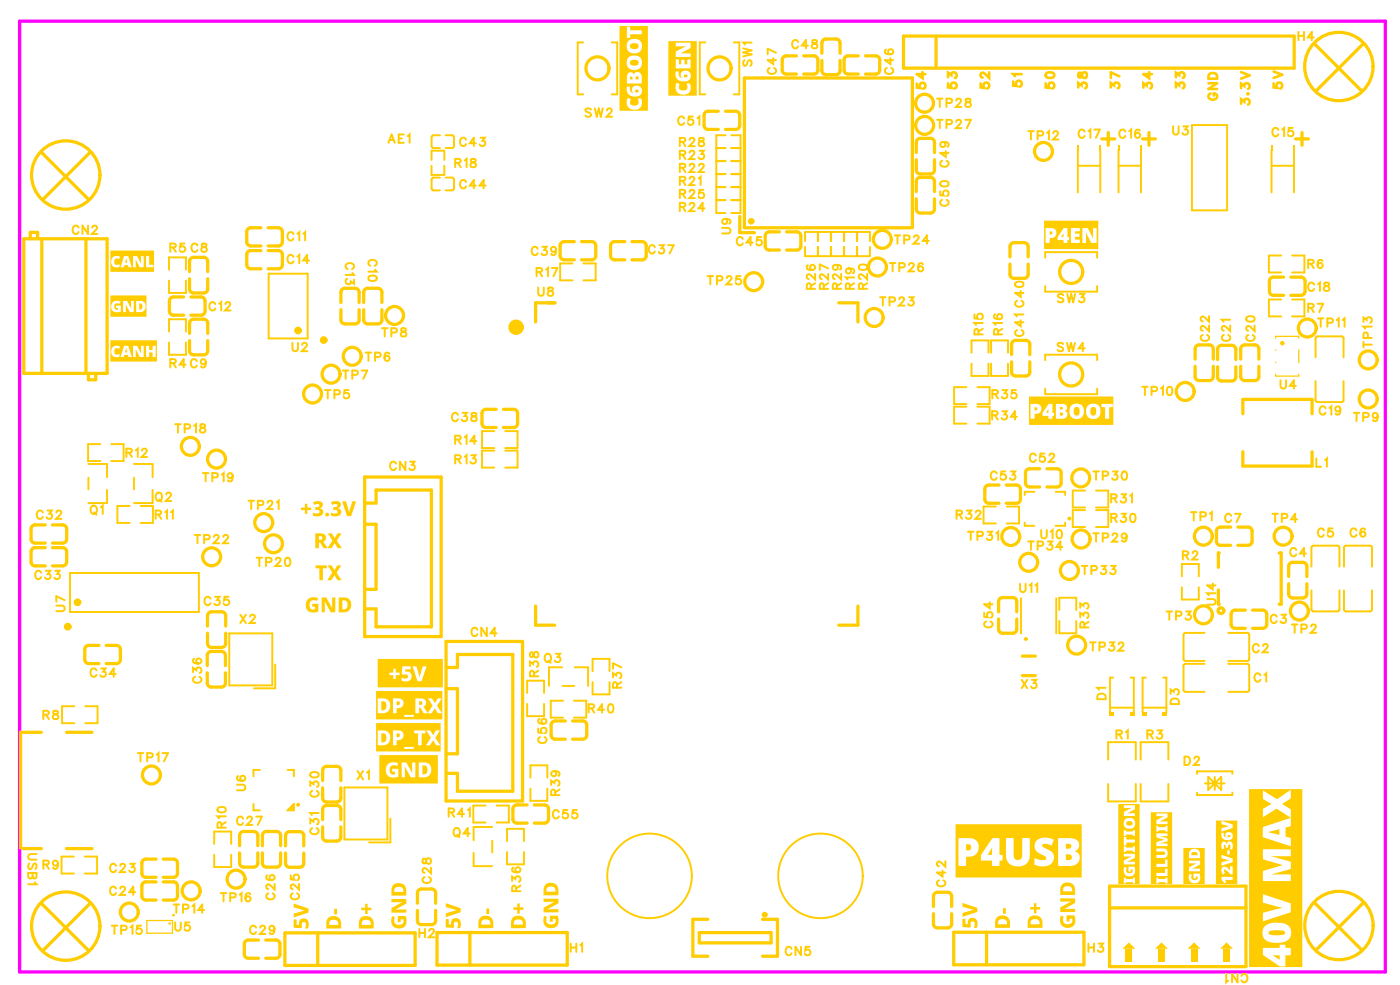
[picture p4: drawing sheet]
<svg xmlns="http://www.w3.org/2000/svg" width="109mm" height="77mm" viewBox="0 0 109 77" stroke-linecap="round" stroke-linejoin="round" font-family="sans-serif">
<defs><g id="words">
<g font-size="3" fill="#fff">
<text x="74.6" y="68.5">P4USB</text>
<text x="101.6" y="75.4" transform="rotate(-90 101.6 75.4)">40V MAX</text>
</g>
<g font-size="1.6" fill="#fff">
<text x="50.5" y="8.6" transform="rotate(-90 50.5 8.6)">C6BOOT</text>
<text x="54.4" y="7.5" transform="rotate(-90 54.4 7.5)">C6EN</text>
<text x="81.5" y="19.4">P4EN</text>
<text x="80.3" y="33.1">P4BOOT</text>
<text x="23.4" y="40.7">+3.3V</text>
<text x="24.5" y="43.2">RX</text>
<text x="24.6" y="45.7">TX</text>
<text x="23.8" y="48.2">GND</text>
<text x="30.4" y="53.6">+5V</text>
<text x="29.3" y="58.6">DP_TX</text>
<text x="29.3" y="56.1">DP_RX</text>
<text x="30" y="61.1">GND</text>
<text x="24.6" y="72.5" transform="rotate(-90 24.6 72.5)">5V</text>
<text x="27.1" y="72.6" transform="rotate(-90 27.1 72.6)">D-</text>
<text x="29.6" y="72.6" transform="rotate(-90 29.6 72.6)">D+</text>
<text x="32.2" y="72.5" transform="rotate(-90 32.2 72.5)">GND</text>
<text x="36.4" y="72.5" transform="rotate(-90 36.4 72.5)">5V</text>
<text x="39" y="72.5" transform="rotate(-90 39 72.5)">D-</text>
<text x="41.5" y="72.5" transform="rotate(-90 41.5 72.5)">D+</text>
<text x="44" y="72.5" transform="rotate(-90 44 72.5)">GND</text>
<text x="76.7" y="72.5" transform="rotate(-90 76.7 72.5)">5V</text>
<text x="79.3" y="72.5" transform="rotate(-90 79.3 72.5)">D-</text>
<text x="81.8" y="72.5" transform="rotate(-90 81.8 72.5)">D+</text>
<text x="84.4" y="72.5" transform="rotate(-90 84.4 72.5)">GND</text>
</g>
<g font-size="1.2" fill="#fff">
<text x="72.5" y="7" transform="rotate(-90 72.5 7)">54</text>
<text x="75" y="7" transform="rotate(-90 75 7)">53</text>
<text x="77.5" y="7" transform="rotate(-90 77.5 7)">52</text>
<text x="80" y="6.8" transform="rotate(-90 80 6.8)">51</text>
<text x="82.6" y="7" transform="rotate(-90 82.6 7)">50</text>
<text x="85.1" y="7" transform="rotate(-90 85.1 7)">38</text>
<text x="87.7" y="7" transform="rotate(-90 87.7 7)">37</text>
<text x="90.2" y="7" transform="rotate(-90 90.2 7)">34</text>
<text x="92.7" y="7" transform="rotate(-90 92.7 7)">33</text>
<text x="95.3" y="7.9" transform="rotate(-90 95.3 7.9)">GND</text>
<text x="97.8" y="8.3" transform="rotate(-90 97.8 8.3)">3.3V</text>
<text x="100.4" y="7" transform="rotate(-90 100.4 7)">5V</text>
<text x="8.6" y="21.2">CANL</text>
<text x="8.6" y="28.2">CANH</text>
<text x="8.6" y="24.7">GND</text>
<text x="88.9" y="69" transform="rotate(-90 88.9 69)">IGNITION</text>
<text x="91.4" y="69" transform="rotate(-90 91.4 69)">ILLUMIN</text>
<text x="94" y="69" transform="rotate(-90 94 69)">GND</text>
<text x="96.5" y="69" transform="rotate(-90 96.5 69)">12V-36V</text>
</g>
<g font-size="1.1" fill="#fff">
<text x="58.9" y="5.2" transform="rotate(-90 58.9 5.2)">SW1</text>
<text x="60.8" y="5.8" transform="rotate(-90 60.8 5.8)">C47</text>
<text x="61.7" y="4.1">C48</text>
<text x="70" y="5.8" transform="rotate(-90 70 5.8)">C46</text>
<text x="101.2" y="3.4">H4</text>
<text x="30.2" y="11.4">AE1</text>
<text x="35.8" y="11.7">C43</text>
<text x="45.6" y="9.4">SW2</text>
<text x="52.8" y="10">C51</text>
<text x="53" y="11.7">R28</text>
<text x="73" y="10.3">TP27</text>
<text x="73" y="8.6">TP28</text>
<text x="80.1" y="11.2">TP12</text>
<text x="84.1" y="11">C17</text>
<text x="87.3" y="11">C16</text>
<text x="91.4" y="10.8">U3</text>
<text x="99.2" y="10.9">C15</text>
<text x="35.4" y="13.3">R18</text>
<text x="35.8" y="15">C44</text>
<text x="53" y="14.7">R21</text>
<text x="53" y="13.7">R22</text>
<text x="53" y="12.7">R23</text>
<text x="53" y="16.8">R24</text>
<text x="53" y="15.7">R25</text>
<text x="74.3" y="16.1" transform="rotate(-90 74.3 16.1)">C50</text>
<text x="74.3" y="13.1" transform="rotate(-90 74.3 13.1)">C49</text>
<text x="5.6" y="18.5">CN2</text>
<text x="13.2" y="19.9">R5C8</text>
<text x="22.4" y="20.8">C14</text>
<text x="22.4" y="19">C11</text>
<text x="26.7" y="20.4" transform="rotate(90 26.7 20.4)">C13</text>
<text x="28.5" y="20.2" transform="rotate(90 28.5 20.2)">C10</text>
<text x="41.4" y="20.2">C39</text>
<text x="41.8" y="21.8">R17</text>
<text x="41.9" y="23.4">U8</text>
<text x="50.5" y="20.1">C37</text>
<text x="55.1" y="22.5">TP25</text>
<text x="57.3" y="18.3" transform="rotate(-90 57.3 18.3)">U9</text>
<text x="57.4" y="19.4">C45</text>
<text x="63.9" y="22.6" transform="rotate(-90 63.9 22.6)">R26</text>
<text x="64.9" y="22.6" transform="rotate(-90 64.9 22.6)">R27</text>
<text x="65.9" y="22.6" transform="rotate(-90 65.9 22.6)">R29</text>
<text x="66.9" y="22.6" transform="rotate(-90 66.9 22.6)">R19</text>
<text x="67.9" y="22.6" transform="rotate(-90 67.9 22.6)">R20</text>
<text x="69.3" y="21.5">TP26</text>
<text x="69.7" y="19.3">TP24</text>
<text x="82.4" y="23.9">SW3</text>
<text x="102" y="23">C18</text>
<text x="102" y="21.2">R6</text>
<text x="13.2" y="29">R4C9</text>
<text x="16.3" y="24.5">C12</text>
<text x="22.7" y="27.7">U2</text>
<text x="26.7" y="29.8">TP7</text>
<text x="28.5" y="28.4">TP6</text>
<text x="29.7" y="26.5">TP8</text>
<text x="68.6" y="24.1">TP23</text>
<text x="77" y="26.2" transform="rotate(-90 77 26.2)">R15</text>
<text x="78.5" y="26.2" transform="rotate(-90 78.5 26.2)">R16</text>
<text x="80.1" y="26.3" transform="rotate(-90 80.1 26.3)">C41C40</text>
<text x="82.4" y="27.7">SW4</text>
<text x="94.6" y="26.7" transform="rotate(-90 94.6 26.7)">C22</text>
<text x="96.3" y="26.7" transform="rotate(-90 96.3 26.7)">C21</text>
<text x="98.2" y="26.7" transform="rotate(-90 98.2 26.7)">C20</text>
<text x="102" y="24.6">R7</text>
<text x="102.7" y="25.8">TP11</text>
<text x="107.3" y="27.2" transform="rotate(-90 107.3 27.2)">TP13</text>
<text x="9.8" y="35.9">R12</text>
<text x="13.6" y="34">TP18</text>
<text x="25.3" y="31.4">TP5</text>
<text x="35.2" y="33.1">C38</text>
<text x="35.4" y="34.9">R14</text>
<text x="77.3" y="33">R34</text>
<text x="77.3" y="31.4">R35</text>
<text x="89" y="31.1">TP10</text>
<text x="99.8" y="30.6">U4</text>
<text x="102.9" y="32.6">C19</text>
<text x="105.5" y="33.1">TP9</text>
<text x="2.8" y="40.8">C32</text>
<text x="7" y="40.4">Q1</text>
<text x="12.1" y="39.4">Q2</text>
<text x="12.1" y="40.8">R11</text>
<text x="15.8" y="37.8">TP19</text>
<text x="19.3" y="40">TP21</text>
<text x="30.4" y="37">CN3</text>
<text x="35.4" y="36.4">R13</text>
<text x="74.6" y="40.8">R32</text>
<text x="77.2" y="37.7">C53</text>
<text x="80.3" y="36.3">C52</text>
<text x="85.2" y="37.7">TP30</text>
<text x="86.6" y="41">R30</text>
<text x="86.6" y="39.5">R31</text>
<text x="92.8" y="40.9">TP1 C7</text>
<text x="99.2" y="41">TP4</text>
<text x="102.6" y="36.7">L1</text>
<text x="2.7" y="45.5">C33</text>
<text x="5.3" y="47.8" transform="rotate(-90 5.3 47.8)">U7</text>
<text x="15.1" y="42.7">TP22</text>
<text x="15.9" y="47.5">C35</text>
<text x="19.9" y="44.4">TP20</text>
<text x="75.4" y="42.4">TP31</text>
<text x="79.5" y="46.5">U11</text>
<text x="80.1" y="43.2">TP34</text>
<text x="81.2" y="42.3">U10</text>
<text x="84.3" y="45.1">TP33</text>
<text x="85.2" y="42.5">TP29</text>
<text x="92.2" y="43.9">R2</text>
<text x="95.1" y="47.2" transform="rotate(-90 95.1 47.2)">U14</text>
<text x="100.6" y="43.7">C4</text>
<text x="102.7" y="42.2">C5</text>
<text x="105.3" y="42.2">C6</text>
<text x="7" y="53.1">C34</text>
<text x="16" y="53.3" transform="rotate(-90 16 53.3)">C36</text>
<text x="18.7" y="48.9">X2</text>
<text x="36.7" y="49.9">CN4</text>
<text x="42.3" y="52.8" transform="rotate(-90 42.3 52.8)">R38</text>
<text x="42.4" y="51.9">Q3</text>
<text x="48.8" y="53.7" transform="rotate(-90 48.8 53.7)">R37</text>
<text x="77.7" y="49" transform="rotate(-90 77.7 49)">C54</text>
<text x="79.6" y="54">X3</text>
<text x="85" y="51.1">TP32</text>
<text x="85.2" y="49" transform="rotate(-90 85.2 49)">R33</text>
<text x="90.9" y="48.6">TP3</text>
<text x="97.7" y="51.2">C2</text>
<text x="97.8" y="53.5">C1</text>
<text x="99.1" y="48.9">C3</text>
<text x="100.7" y="49.7">TP2</text>
<text x="3.3" y="56.4">R8</text>
<text x="10.7" y="59.7">TP17</text>
<text x="42.9" y="58" transform="rotate(-90 42.9 58)">C56</text>
<text x="45.9" y="55.9">R40</text>
<text x="86.6" y="54.6" transform="rotate(-90 86.6 54.6)">D1</text>
<text x="87" y="57.9">R1</text>
<text x="89.4" y="57.9">R3</text>
<text x="92.3" y="55" transform="rotate(-90 92.3 55)">D3</text>
<text x="92.3" y="60">D2</text>
<text x="17.9" y="64.6" transform="rotate(-90 17.9 64.6)">R10</text>
<text x="18.4" y="64.6">C27</text>
<text x="19.4" y="61.7" transform="rotate(-90 19.4 61.7)">U6</text>
<text x="25.1" y="65.2" transform="rotate(-90 25.1 65.2)">C31</text>
<text x="25.1" y="62.2" transform="rotate(-90 25.1 62.2)">C30</text>
<text x="27.8" y="61.1">X1</text>
<text x="34.9" y="64">R41</text>
<text x="35.3" y="65.5">Q4</text>
<text x="43.1" y="64.1">C55</text>
<text x="43.9" y="62.1" transform="rotate(-90 43.9 62.1)">R39</text>
<text x="1.9" y="66.5" transform="rotate(90 1.9 66.5)">USB1</text>
<text x="3.3" y="68.1">R9</text>
<text x="8.5" y="68.3">C23</text>
<text x="8.5" y="70.1">C24</text>
<text x="13.5" y="71.5">TP14</text>
<text x="17.1" y="70.6">TP16</text>
<text x="21.7" y="70.2" transform="rotate(-90 21.7 70.2)">C26</text>
<text x="23.6" y="70.2" transform="rotate(-90 23.6 70.2)">C25</text>
<text x="33.9" y="69" transform="rotate(-90 33.9 69)">C28</text>
<text x="40.9" y="69.6" transform="rotate(-90 40.9 69.6)">R36</text>
<text x="74" y="69.2" transform="rotate(-90 74 69.2)">C42</text>
<text x="8.6" y="73.2">TP15</text>
<text x="13.6" y="72.9">U5</text>
<text x="19.4" y="73.2">C29</text>
<text x="32.6" y="73.4">H2</text>
<text x="44.5" y="74.5">H1</text>
<text x="61.2" y="74.8">CN5</text>
<text x="84.8" y="74.5">H3</text>
<text x="97.4" y="75.7" transform="rotate(-180 97.4 75.7)">CN1</text>
</g>
</g></defs>
<path d="M1.5 1.7h106.6v74.1h-106.6z" fill="none" stroke="#f0f" stroke-width=".25"/>
<g fill="#fc0">
<path d="M29.6 58.9v2.2h4.6v-2.2zM31.3 59.5h.4l.5 .8v-.8h.2v1.1h-.4l-.4-.8v.8h-.3zM30.2 59.6l.3-.1a.46 .46 0 0 1 .5 .1v.1h-.3a.35 .35 0 0 0-.3 .4 .35 .35 0 0 0 .4 .3v-.2h-.2v-.2h.5v.6l-.5 .1-.4-.3-.1-.4zM32.7 59.5h.6l.3 .2v.5l-.2 .3-.7 .1zM33 59.7v.7a.36 .36 0 0 0 .3-.3 .36 .36 0 0 0-.2-.4z"/>
<path d="M29.3 56.4v2.2h5.1v-2.2zM33.3 57h.3l.1 .2a.11 .11 0 0 0 .1 .1 .11 .11 0 0 0 .1-.1l.1-.2h.3l-.2 .4a.21 .21 0 0 0-.1 .2 .21 .21 0 0 0 .1 .1l.2 .4h-.3l-.2-.3-.3 .3h-.3l.3-.3a.49 .49 0 0 0-.2-.7zM29.5 57h.6l.2 .2 .1 .4-.2 .4-.2 .1h-.5zM29.7 57.2l.1 .7h.2l.1-.2v-.3l-.1-.2zM32.3 57h.9v.2h-.3v.9h-.3v-.9h-.3zM30.7 57h.5a.38 .38 0 0 1 .3 .4 .38 .38 0 0 1-.4 .3h-.2v.4h-.2zM30.9 57.2v.3a.16 .16 0 0 0 .3-.1 .16 .16 0 0 0-.1-.2zM31.5 58.3h.8v.1h-.8z"/>
<path d="M29.3 53.9v2.2h5.2v-2.2zM32.4 54.5h.5l.3 .1v.3l-.2 .2 .3 .4a.12 .12 0 0 0 .1 .1 .12 .12 0 0 0 .1-.1l.2-.3a.47 .47 0 0 0-.2-.6l-.1-.1h.3l.1 .2a.11 .11 0 0 0 .1 .1 .11 .11 0 0 0 .1-.1l.1-.2h.4l-.3 .3a.25 .25 0 0 0 0 .5l.3 .3h-.3l-.2-.2a.12 .12 0 0 0-.1-.1 .12 .12 0 0 0-.1 .1v.1a.28 .28 0 0 1-.4 .1h-.3l-.3-.4-.1 .4h-.3zM32.7 54.7v.3a.17 .17 0 0 0 .2-.1 .17 .17 0 0 0 0-.2zM29.5 54.5h.6l.2 .2 .1 .4-.2 .4-.2 .1h-.5zM29.7 54.7l.1 .7h.2l.1-.2v-.3l-.1-.2zM30.7 54.5h.5a.38 .38 0 0 1 .3 .4 .38 .38 0 0 1-.4 .3h-.2v.4h-.2zM30.9 54.7v.3a.16 .16 0 0 0 .3-.1 .16 .16 0 0 0-.1-.2zM31.5 55.8h.8v.1h-.8z"/>
<path d="M29.5 51.4v2.2h5.1v-2.2zM32.2 52h.1a.23 .23 0 0 1 .3 .3l.1 .5 .3-.8h.3l-.5 1.1a.37 .37 0 0 1-.4-.4zM31.4 52h.6v.2h-.4v.2h.3a.39 .39 0 0 1 .2 .5 .39 .39 0 0 1-.4 .3l-.4-.1v-.2h.3a.17 .17 0 0 0 .2-.1 .17 .17 0 0 0-.1-.2 .2 .2 0 0 1-.3 0 .2 .2 0 0 1 0-.2zM30.4 52.5h.3v-.3h.2v.3h.3v.2h-.3v.3h-.2v-.3h-.3z"/>
<path d="M25.1 46.6v1.2h.2v-.9l.5 .9h.4v-1.2h-.3v.8l-.4-.8zM24 46.7l-.1 .4 .1 .5 .3 .2 .5-.1v-.6h-.4v.2h.2v.1a.21 .21 0 0 1-.3 .1 .21 .21 0 0 1-.1-.1v-.1a.37 .37 0 0 1 .1-.4 .37 .37 0 0 1 .4 0l.1-.2a.59 .59 0 0 0-.8 0zM26.4 46.6v1.2l.8-.1 .2-.4-.1-.5-.3-.2zM26.7 46.8l.3 .1 .1 .4a.3 .3 0 0 1-.4 .2z"/>
<path d="M25.6 44.1l.2 .3a.49 .49 0 0 1-.2 .7l-.1 .2h.3l.3-.4 .2 .4h.3l-.2-.3a.47 .47 0 0 1 .1-.8l.1-.1h-.3l-.1 .2a.11 .11 0 0 1-.1 .2 .11 .11 0 0 1-.1-.2l-.1-.1a.22 .22 0 0 0-.3-.1zM24.6 44.1v.2h.3v1h.3v-1h.3v-.2z"/>
<path d="M24.6 41.6v1.2h.3v-.5h.1l.1 .2a.3 .3 0 0 0 .5 .3 .28 .28 0 0 0 .4-.2 .12 .12 0 0 1 .1-.2 .12 .12 0 0 1 .1 .2l.2 .2h.3l-.2-.3a.32 .32 0 0 1-.1-.5l.2-.4h-.3l-.2 .4-.2-.4h-.3l.3 .6-.2 .4a.12 .12 0 0 1-.1 .1 .12 .12 0 0 1-.2-.1l-.2-.3 .2-.3v-.3l-.3-.1zM24.9 41.8h.1a.16 .16 0 0 1 .1 .3 .16 .16 0 0 1-.2 0z"/>
<path d="M26.7 39.1l.4 1.2h.3l.4-1.2h-.3l-.3 .9-.2-.9zM24.4 39.2a.16 .16 0 0 0 .1 .2 .16 .16 0 0 0 .2-.1 .15 .15 0 0 1 .2 .2 .15 .15 0 0 1-.2 .1h-.1a.2 .2 0 0 0 .3 .2 .17 .17 0 0 1 0 .2 .17 .17 0 0 1-.2 .1l-.3-.1v.2l.6 .1 .2-.3a.28 .28 0 0 0-.2-.3 .31 .31 0 0 0 .2-.5 .31 .31 0 0 0-.5-.1zM25.8 39.2l.1 .2 .2-.1a.13 .13 0 0 1 .2 0 .13 .13 0 0 1 0 .2l-.1 .1a.16 .16 0 0 0-.2 0 .16 .16 0 0 0 0 .2h.2a.15 .15 0 0 1 .1 .2 .15 .15 0 0 1-.2 .1l-.3-.1v.2l.2 .1a.55 .55 0 0 0 .6-.2v-.3l-.3-.1 .3-.2-.1-.3-.3-.1zM23.5 39.6v.2h.3v.3h.2v-.3h.3v-.2h-.3v-.3h-.2v.3zM25.4 40.1a.15 .15 0 0 0 .3 0 .15 .15 0 0 0-.3 0z"/>
<path d="M52.1 3.2v4.3h2.3v-4.3zM52.7 3.3h1.2v.4l-.8 .5h.8v.2h-1.2v-.4l.8-.4h-.8zM52.8 6.5l.2 .1v.1a.33 .33 0 0 0 .4 .4 .33 .33 0 0 0 .2-.5v-.1a.3 .3 0 0 1 .3 .2 .3 .3 0 0 1 0 .3l-.1 .2-.3 .1h-.5l-.3-.3zM52.7 5.6h.3a.32 .32 0 0 0 .2 .5l-.1-.2 .1-.3 .2-.1 .3 .1a.48 .48 0 0 1 .1 .6 .48 .48 0 0 1-.7 .1l-.3-.2zM53.4 5.9a.13 .13 0 0 0 .2 0 .13 .13 0 0 0-.2 0zM52.7 4.6h.3v.4h.1l.1-.3h.2v.3h.2v-.3l.3-.1v.7h-1.2z"/>
<path d="M81.5 17.2v2.2h4.2v-2.2zM84.4 17.8h.2a.44 .44 0 0 1 .5 .4l.2 .4v-.8h.3v1.1h-.5l-.4-.8v.8h-.2zM83 17.8h.3v.7h.1v.1v.1h-.1v.2l-.3 .1v-.3h-.5v-.2zM83 18.2l-.2 .3h.2zM81.6 17.8l.7 .1 .1 .2v.3a.43 .43 0 0 1-.5 .2v.3h-.3zM81.9 18v.3a.15 .15 0 0 0 .2-.1 .15 .15 0 0 0-.2-.2zM83.6 17.8h.6v.2h-.3v.2h.3v.1v.2h-.3v.2h.3v.2h-.6z"/>
<path d="M80.3 30.9v2.2h6.6v-2.2zM83.4 32.1a.6 .6 0 0 1 1.2 0 .6 .6 0 0 1-1.2 0zM83.8 31.8v.2a.34 .34 0 0 0 .2 .4l.2-.1v-.3a.23 .23 0 0 0-.1-.2 .23 .23 0 0 0-.3 0zM84.7 32.1a.6 .6 0 0 1 1.2 0 .6 .6 0 0 1-1.2 0zM85.1 31.8v.1a.34 .34 0 0 0 .2 .5l.2-.1v-.3a.23 .23 0 0 0-.1-.2 .23 .23 0 0 0-.3 0zM81.8 31.5h.3v.7h.1v.1v.1h-.1v.3h-.3v-.3h-.5v-.2zM81.8 31.9l-.2 .3h.2zM82.4 31.5h.5a.29 .29 0 0 1 .3 .2 .29 .29 0 0 1-.1 .4 .31 .31 0 0 1 .2 .3 .31 .31 0 0 1-.3 .3h-.6zM82.7 32.2v.2h.2v-.2zM82.7 31.7v.2h.2v-.1zM85.9 31.5h.9v.3h-.3v.9h-.3v-.9h-.3zM80.4 31.5h.6l.2 .3a.42 .42 0 0 1-.5 .5v.4h-.3zM80.7 31.8v.2a.15 .15 0 0 0 .2-.1 .15 .15 0 0 0-.2-.1z"/>
<path d="M48.3 2v6.6h2.2v-6.6zM48.9 4.9a.6 .6 0 0 1 1.2 0 .6 .6 0 0 1-1.2 0zM49.2 4.7a.3 .3 0 0 0 .1 .4 .3 .3 0 0 0 .4 0l.1-.2a.22 .22 0 0 0-.2-.2zM48.9 3.6a.6 .6 0 0 1 1.2 0 .6 .6 0 0 1-1.2 0zM49.2 3.4a.3 .3 0 0 0 .1 .4 .3 .3 0 0 0 .4 0l.1-.1a.23 .23 0 0 0-.2-.3zM49 7.6l.2 .1v.2a.33 .33 0 0 0 .3 .3 .33 .33 0 0 0 .3-.4v-.1a.3 .3 0 0 1 .3 .1 .3 .3 0 0 1 0 .4l-.1 .2-.3 .1h-.5l-.3-.4zM49 5.7a.28 .28 0 0 1 .5 .1 .32 .32 0 0 1 .3-.2 .32 .32 0 0 1 .3 .4v.5h-1.2v-.6zM49.6 6v.2h.2v-.2zM49.2 6l-.1 .2h.2v-.2zM48.9 2.1h.3v.3h.9v.3h-.9v.3h-.3zM48.9 6.8h.2a.32 .32 0 0 0 .3 .4l-.1-.1 .1-.3 .2-.1h.3a.48 .48 0 0 1 .1 .7 .48 .48 0 0 1-.7 .1l-.3-.2zM49.6 7.1a.13 .13 0 0 0 .2 0 .13 .13 0 0 0-.2 0z"/>
<path d="M30.5 70.1v.3h.9l-.9 .4v.4h1.2v-.2h-.8l.7-.4a.27 .27 0 0 0 .1-.5zM30.6 71.5v.6l.3 .3h.4l.3-.2 .1-.2-.1-.5h-.6v.4h.3v-.2h.1a.25 .25 0 0 1 0 .3 .25 .25 0 0 1-.3 .1l-.3-.1v-.2a.17 .17 0 0 0 0-.2 .17 .17 0 0 0-.2-.1zM30.7 69.1l-.2 .2v.6h1.2v-.6l-.2-.3-.4-.1zM30.8 69.3l.5-.1a.31 .31 0 0 1 .2 .4h-.7z"/>
<path d="M28.1 71.6l-.1 .3v.5h1.2l-.1-.5-.2-.3-.4-.1zM28.3 71.8h.2h.3l.1 .1v.3h-.7zM28.5 70.5v.3h-.3v.2h.3v.3h.2v-.3h.3v-.2h-.3v-.3z"/>
<path d="M25.6 71.6l-.1 .3v.5h1.1v-.5l-.2-.3-.5-.1zM25.7 71.8h.2h.3l.2 .1v.3h-.7zM26.1 70.9v.4h.2v-.4z"/>
<path d="M22.9 70.5v.3l.9 .2-.9 .3v.3l.9-.3a.26 .26 0 0 0 .3-.2 .26 .26 0 0 0-.3-.3zM22.9 71.7v.7h.3a.25 .25 0 0 0 .3 0 .25 .25 0 0 0 0-.4 .2 .2 0 0 1 .4 0 .2 .2 0 0 1-.1 .3v.1a.2 .2 0 0 0 .3 0 .2 .2 0 0 0 0-.3l-.1-.3-.2-.1h-.4l-.1 .4h-.1l-.1-.4z"/>
<path d="M34.8 70.5v.3l.8 .2-.8 .2v.3l.8-.2a.26 .26 0 0 0 .4-.3 .26 .26 0 0 0-.3-.2zM34.8 71.7v.6l.3 .1a.25 .25 0 0 0 .3 0 .25 .25 0 0 0 0-.4 .2 .2 0 0 1 .3 0 .2 .2 0 0 1 0 .3v.1a.2 .2 0 0 0 .2-.1 .2 .2 0 0 0 .1-.2l-.1-.3-.2-.2-.4 .1-.1 .4h-.2v-.4z"/>
<path d="M37.5 71.5l-.2 .4v.5h1.2v-.5l-.2-.3-.3-.2zM37.6 71.8l.2-.1 .3 .1 .1 .1 .1 .2h-.7zM37.9 70.9v.4h.3v-.4z"/>
<path d="M40 71.6l-.1 .3v.5h1.1v-.6l-.2-.3-.5-.1zM40.2 71.8l.1-.1 .3 .1 .2 .1v.2h-.7zM40.4 70.5v.3h-.3v.2h.3v.3h.1v-.3h.3v-.2h-.3v-.3z"/>
<path d="M42.4 70.1v.3h.8l-.8 .4v.4h1.2v-.3h-.9l.7-.4a.27 .27 0 0 0 .2-.4zM42.5 71.5l-.1 .6 .4 .3h.4l.3-.2 .1-.3-.1-.5h-.6v.5h.2v-.2h.1a.25 .25 0 0 1 .1 .3 .25 .25 0 0 1-.3 .1l-.3-.1-.1-.2a.17 .17 0 0 0 .1-.3 .17 .17 0 0 0-.2 0zM42.5 69l-.1 .3v.5h1.2l-.1-.5-.1-.3-.4-.1zM42.7 69.2h.4a.31 .31 0 0 1 .2 .4h-.7z"/>
<path d="M75.1 70.4v.3l.9 .3-.9 .2v.3l.8-.3a.26 .26 0 0 0 .4-.2 .26 .26 0 0 0-.3-.3zM75.1 71.7v.6h.3a.25 .25 0 0 0 .3 0 .25 .25 0 0 0 0-.3 .2 .2 0 0 1 .3-.1 .2 .2 0 0 1 0 .4 .2 .2 0 0 0 .2 0 .2 .2 0 0 0 .1-.2l-.1-.3-.2-.2-.4 .1-.1 .4h-.2v-.4z"/>
<path d="M77.8 71.6l-.2 .2v.6h1.2v-.6l-.2-.3-.5-.1zM77.9 71.8l.2-.1h.3l.1 .2 .1 .2h-.7zM78.2 70.8v.5h.3v-.5z"/>
<path d="M80.3 71.6l-.1 .2v.6h1.1v-.6l-.2-.3-.5-.1zM80.5 71.8l.1-.1h.4l.1 .2v.2h-.7zM80.7 70.5v.3h-.3v.2h.3v.3h.2v-.3h.3v-.2h-.3v-.3z"/>
<path d="M82.7 70.1v.2h.8l-.8 .5v.3h1.2v-.2h-.9l.7-.4a.27 .27 0 0 0 .2-.4zM82.8 71.4l-.1 .6 .4 .4h.4l.3-.2 .1-.3-.1-.5h-.6v.5h.2v-.2h.2a.25 .25 0 0 1 0 .3 .25 .25 0 0 1-.3 .1l-.3-.1-.1-.3a.17 .17 0 0 0 .1-.2 .17 .17 0 0 0-.2-.1zM82.9 69l-.2 .3v.5h1.2v-.5l-.2-.3-.4-.2zM83 69.2l.4-.1a.31 .31 0 0 1 .2 .4h-.7z"/>
<path d="M74.6 64.3v4.2h9.8v-4.2zM78.5 65.4h.6v1.4a.33 .33 0 0 0 .3 .3 .33 .33 0 0 0 .3-.3l.1-1.4h.5v1.4a.94 .94 0 0 1-.9 .8 .94 .94 0 0 1-.9-.8zM77.4 65.4h.6v1.3h.2v.4h-.2v.4l-.3 .1h-.3v-.5h-.9a1.31 1.31 0 0 1 .4-.9zM77.4 66.2l-.4 .5h.4zM82.6 65.4h1a.53 .53 0 0 1 .6 .4 .53 .53 0 0 1-.3 .6 .59 .59 0 0 1 .3 .6 .59 .59 0 0 1-.5 .5h-1.1zM83.2 66.6v.5h.3l.1-.2a.32 .32 0 0 0-.4-.3zM83.2 65.8v.4h.3l.1-.2a.32 .32 0 0 0-.4-.2zM74.8 65.4h.9a.72 .72 0 0 1 .7 .7 .72 .72 0 0 1-.7 .7h-.3v.7h-.6zM75.4 65.9v.4a.27 .27 0 0 0 .4-.2 .27 .27 0 0 0-.4-.2zM80.9 65.5a1.11 1.11 0 0 1 1.3 .1l-.2 .3-.5-.1a.17 .17 0 0 0-.2 .2 .17 .17 0 0 0 .2 .2 .72 .72 0 0 1 .7 .4 .72 .72 0 0 1-.2 .8h-.1a1.31 1.31 0 0 1-1.1 .1l-.1-.1v-.5l.3 .2a.38 .38 0 0 0 .6-.1v-.2l-.5-.2a.63 .63 0 0 1-.2-1.1z"/>
<path d="M97.4 61.6v13.8h4.2v-13.8zM98.5 61.7l.8 .4a.38 .38 0 0 0 .7 0l.7-.5v.7l-.7 .4 .7 .4v1.3l-.4 .1v.4v.4l.4 .1v.6l-2.2-.7v-.8l2.2-.7-1.1-.7-1.1 .6v-.6l.7-.4-.2-.1a.53 .53 0 0 1-.5-.6zM98.9 64.9l.9 .2v-.4zM98.5 66.2l2.2 .1v.5h-1.5l1.5 .4v.6l-1.5 .4h1.5v.5h-2.2v-.8l1.6-.4-1.6-.5zM98.5 69.8l2.1 .7a.68 .68 0 0 1 .1 .7l-2.2 .7v-.7l1.6-.4-1.6-.4zM98.5 73.9h1.3l.1-.2h.1h.3v.2l.4 .1v.5h-.4v.9a.82 .82 0 0 1-.8-.2l-1-.7zM99.3 74.5l.5 .4v-.4zM98.7 72.2a1.72 1.72 0 0 1 1.4-.2 .77 .77 0 0 1 .6 .9 .77 .77 0 0 1-.8 .6h-.8l-.5-.3a.79 .79 0 0 1 .1-1zM99 72.7a.2 .2 0 0 0 0 .2 .2 .2 0 0 0 .3 0h.8a.2 .2 0 0 0 .1-.3 .2 .2 0 0 0-.3 0z"/>
<path d="M8.6 19.5v1.7h3.4v-1.7zM9.7 20a.36 .36 0 0 1 .4 .4l.2 .4h-.3v-.1h-.3a.22 .22 0 0 1-.3 .1zM9.8 20.1v.4h.1zM10.4 20h.3l.3 .6v-.6h.2v.8a.47 .47 0 0 1-.5-.4l-.1-.2v.6h-.2zM8.8 20.1l.3-.1h.3l-.1 .2h-.3l-.1 .4a.24 .24 0 0 0 .4 0 .26 .26 0 0 1-.1 .3 .26 .26 0 0 1-.3-.1l-.2-.3zM11.4 20h.2v.7h.4v.1h-.6z"/>
<path d="M8.6 26.5v1.7h3.6v-1.7zM9.7 27a.36 .36 0 0 1 .4 .4l.2 .4h-.3v-.1h-.3a.22 .22 0 0 1-.3 .1zM9.8 27.1v.4h.1zM10.4 27h.3l.3 .6v-.6h.2v.8a.47 .47 0 0 1-.5-.4l-.1-.2v.6h-.2zM11.4 27h.2v.3h.3v-.3h.2v.8h-.2v-.3h-.3v.3h-.2zM8.8 27.1l.3-.1h.3l-.1 .2h-.3l-.1 .4a.24 .24 0 0 0 .4 0 .26 .26 0 0 1-.1 .3 .26 .26 0 0 1-.3-.1l-.2-.3z"/>
<path d="M8.6 23v1.7h2.8v-1.7zM9.6 23.5h.3l.3 .6v-.6h.2v.8h-.3l-.3-.6v.6h-.2zM8.8 23.6l.2-.1h.2a.11 .11 0 0 1 .2 .1 .11 .11 0 0 1-.2 .1h-.2l-.1 .4 .3 .1v-.2h-.1v-.2h.3v.5l-.4 .1-.2-.1-.1-.2v-.3zM10.6 23.5h.4l.3 .1 .1 .4-.2 .3h-.6zM10.9 23.7v.5l.1-.1 .1-.1a.23 .23 0 0 0-.2-.3z"/>
<path d="M94.9 64v5h1.6v-5zM95.3 64l.9 .3v.3l-.9 .3v-.3l.6-.1-.6-.2zM95.3 66.7l.9 .3v.3l-.9 .2v-.2l.6-.2-.6-.1zM95.3 65h.2v.3h.2l-.1-.1v-.2l.4-.1 .2 .2-.1 .3-.2 .1h-.4l-.2-.2zM95.8 65.2a.1 .1 0 0 0 .2 0 .1 .1 0 0 0-.2 0zM95.4 67.7l.2-.1 .4 .3v-.3h.2v.6h-.2l-.3-.3a.13 .13 0 0 0-.2 0 .13 .13 0 0 0 .1 .2l-.2 .1-.1-.1zM95.4 65.7h.2l.1 .1 .1-.1h.2l.2 .2-.1 .4h-.2l.1-.2a.11 .11 0 0 0 0-.2 .11 .11 0 0 0-.2 .1v.1h-.2v-.2h-.1v.3l-.1 .1-.1-.3zM95.3 68.4h.9v.2l-.6 .1a.11 .11 0 0 1 0 .1 .11 .11 0 0 1-.2 0l-.1-.2zM95.7 66.3h.2v.4h-.2z"/>
<path d="M92.3 66.1v2.9h1.7v-2.9zM92.8 67.1h.8v.4l-.6 .3h.6v.2h-.8v-.3l.6-.4h-.6zM92.8 68.2a.17 .17 0 0 1 .2 .1 .17 .17 0 0 1-.1 .2l.2 .1h.2l.1-.2h-.1v.1h-.2v-.4l.5 .1v.5l-.2 .2h-.2l-.3-.1-.1-.1zM92.9 66.3l.3-.1 .3 .1 .1 .2v.4l-.8 .1v-.5zM93 66.5l-.1 .2h.5l-.1-.2z"/>
<path d="M87.2 62.7v6.3h1.7v-6.3zM87.7 64.2a.45 .45 0 0 1 .9 0 .45 .45 0 0 1-.9 0zM87.9 64.1v.1a.25 .25 0 0 0 .1 .2 .25 .25 0 0 0 .3 0l.1-.2-.1-.1zM87.7 62.8h.8v.3l-.6 .3h.6v.2h-.8v-.3l.6-.3h-.6zM87.7 66.6h.8v.3l-.6 .3h.6v.2h-.8v-.3l.6-.3h-.6zM87.7 67.6a.17 .17 0 0 1 .2 .1 .17 .17 0 0 1 0 .2l.1 .2h.3l.1-.3h-.2v.2h-.2v-.4h.5v.6l-.1 .1-.3 .1-.2-.1-.2-.2zM87.7 65.3h.2v.2h.6v.2h-.6v.2h-.2zM87.7 68.5h.1l.1 .1h.5v-.1h.1v.4h-.1v-.1h-.3l-.4 .1zM87.7 66h.1l.1 .1h.5v-.1h.1v.5l-.4-.1h-.2l-.1 .1h-.1zM87.7 64.8h.1l.1 .1h.5v-.1h.1v.4l-.4-.1-.4 .1z"/>
<path d="M89.8 63.4v5.6h1.6v-5.6zM90.2 65h.9v.2h-.6l.6 .2v.2l-.6 .2h.6v.2h-.9v-.3l.6-.2-.6-.2zM90.2 63.5h.9v.3l-.6 .3h.6v.2h-.9v-.3l.6-.3h-.6zM90.2 66.2h.6l.2 .1 .1 .3-.1 .2-.2 .1h-.6v-.2h.6l.1-.1-.1-.2h-.6zM90.2 68.1h.7v-.3h.2v.5h-.9zM90.2 67.4h.7v-.3h.2v.5h-.9zM90.2 64.4h.2v.1h.5l.1-.1h.1v.5h-.1l-.1-.1h-.2l-.5 .1zM90.2 68.5h.1l.1 .1h.5l.1-.1h.1v.4h-.1l-.1-.1h-.2l-.5 .1z"/>
</g>
<g fill="none" stroke="#fc0" stroke-width=".2">
<path d="M71.5 6.5v.3l.3 .1a.24 .24 0 0 1 0-.4 .24 .24 0 0 1 .4 .1 .24 .24 0 0 1-.1 .3M72 5.6v.5l-.5-.3h.7M74 6.5v.3l.3 .1a.24 .24 0 0 1-.1-.4 .24 .24 0 0 1 .4 0 .24 .24 0 0 1-.1 .4M74 6v-.3l.2 .2a.22 .22 0 0 1 .4-.2 .22 .22 0 0 1-.1 .4M76.5 6.5v.3l.3 .1a.24 .24 0 0 1 0-.4 .24 .24 0 0 1 .3 0 .24 .24 0 0 1-.1 .4M77.2 5.6v.5l-.6-.4-.1 .2 .2 .2M79 6.4v.3h.3a.24 .24 0 0 1 0-.3 .24 .24 0 0 1 .4 0 .24 .24 0 0 1-.1 .3M79.7 5.8h-.7l.2 .1M81.6 6.5v.3l.3 .1a.24 .24 0 0 1 0-.4 .24 .24 0 0 1 .3 0 .24 .24 0 0 1-.1 .4M81.6 5.7a.33 .33 0 0 1 .4-.1 .33 .33 0 0 1 .2 .4 .33 .33 0 0 1-.4 .1 .33 .33 0 0 1-.2-.4zM84.1 6.8v-.3l.3 .2a.22 .22 0 0 1 .3-.2 .22 .22 0 0 1 0 .4M84.2 5.7v.3l.1 .1 .3-.5a.22 .22 0 0 1 .2 .3 .22 .22 0 0 1-.2 .2l-.2-.1-.1-.3z"/>
<path d="M86.7 6.8v-.3l.2 .2a.22 .22 0 0 1 .4-.2 .22 .22 0 0 1-.1 .4M87.3 6l-.6-.4v.5M89.2 6.8v-.3l.3 .2a.22 .22 0 0 1 .3-.2 .22 .22 0 0 1-.1 .4M89.6 5.6v.5l-.4-.3h.7M91.7 6.8v-.3l.3 .2a.22 .22 0 0 1 .4-.2 .22 .22 0 0 1-.1 .4M91.7 6v-.3l.3 .2a.22 .22 0 0 1 .4-.2 .22 .22 0 0 1-.1 .4M94.3 6.5h.7l-.7 .4h.7M94.4 5.8l.1-.1 .4 .1 .1 .3h-.7zM94.4 7.3a.25 .25 0 0 0-.1 .3 .25 .25 0 0 0 .2 .2h.2a.24 .24 0 0 0 .3-.3 .24 .24 0 0 0-.3-.2v.2M96.8 8.1v-.4l.3 .2a.22 .22 0 0 1 .3-.1 .22 .22 0 0 1 0 .4M96.8 6.9v-.4l.3 .2a.22 .22 0 0 1 .3-.2 .22 .22 0 0 1 0 .4M96.8 5.6l.7 .3-.7 .2"/>
<path d="M97.3 7.3h.1zM99.4 6.5v.3l.3 .1a.24 .24 0 0 1-.1-.4 .24 .24 0 0 1 .4 0 .24 .24 0 0 1-.1 .4M99.4 5.6l.6 .2-.6 .3"/>
</g>
<g fill="none" stroke="#fc0" stroke-width=".15">
<path d="M6.1 17.8a.24 .24 0 0 0-.2-.2 .24 .24 0 0 0-.2 .2v.2a.24 .24 0 0 0 .2 .3 .24 .24 0 0 0 .2-.2M6.9 17.6v.7l-.5-.7v.7M7.2 17.8l.1-.2 .3 .1-.4 .6h.4M13.3 19.3h.4v-.2l-.4-.1v.6M13.5 19.3l.2 .3M14.4 19h-.3v.3a.23 .23 0 0 1 .3 0 .23 .23 0 0 1 0 .3 .23 .23 0 0 1-.4-.1M15.4 19.2a.24 .24 0 0 0-.3-.2 .24 .24 0 0 0-.2 .2v.2a.24 .24 0 0 0 .2 .2 .24 .24 0 0 0 .3-.1M15.8 19v.2a.27 .27 0 0 1 .3 .1 .27 .27 0 0 1 0 .3h-.3a.27 .27 0 0 1 0-.3 .27 .27 0 0 1 .3-.1v-.2zM22.9 18.3a.24 .24 0 0 0-.3-.2 .24 .24 0 0 0-.2 .3v.1a.24 .24 0 0 0 .2 .3 .24 .24 0 0 0 .3-.2M23.2 18.2l.2-.1v.7M23.7 18.2l.1-.1v.7M30.3 11.1l.3-.6 .2 .6"/>
<path d="M30.4 10.9h.3M31.1 10.8h.2M31.5 10.5h-.4v.6h.4M31.8 10.6l.2-.1v.6M35.5 12.7h.4v-.2l-.4-.1v.6M35.7 12.7l.2 .3M36.2 12.5l.2-.1v.6M36.4 10.9a.24 .24 0 0 0-.3-.2 .24 .24 0 0 0-.2 .3v.1a.24 .24 0 0 0 .2 .3 .24 .24 0 0 0 .3-.2M36.4 14.2a.24 .24 0 0 0-.3-.2 .24 .24 0 0 0-.2 .3v.1a.24 .24 0 0 0 .2 .3 .24 .24 0 0 0 .3-.2M36.8 12.4v.2a.27 .27 0 0 1 .3 .1 .27 .27 0 0 1 0 .3h-.3a.27 .27 0 0 1 0-.3 .27 .27 0 0 1 .3-.1v-.2zM37.1 11.2h-.4l.3-.5v.7M37.1 14.5h-.4l.3-.5v.7"/>
<path d="M37.5 10.7h.3l-.2 .3a.22 .22 0 0 1 .2 .3 .22 .22 0 0 1-.4 0M37.9 14.5h-.5l.3-.5v.7M41.9 19.4a.24 .24 0 0 0-.2-.1 .24 .24 0 0 0-.2 .2v.2a.24 .24 0 0 0 .2 .2 .24 .24 0 0 0 .2-.2M42.3 19.3h.3l-.1 .2a.22 .22 0 0 1 .1 .3 .22 .22 0 0 1-.4 0M43.4 19.5a.2 .2 0 0 1-.3 .1 .2 .2 0 0 1-.1-.3 .2 .2 0 0 1 .4 0v.2a.31 .31 0 0 1-.3 .4l-.1-.1M46.1 8.5h-.1h-.3v.2l.4 .2-.1 .2-.3-.1M46.4 8.5l.2 .6 .1-.6 .2 .6 .1-.6M47.4 8.6l.1-.1 .2 .1-.4 .5h.5M51.1 19.3a.24 .24 0 0 0-.3-.2 .24 .24 0 0 0-.2 .3v.1a.24 .24 0 0 0 .2 .3 .24 .24 0 0 0 .3-.2M51.5 19.1h.3l-.2 .3a.22 .22 0 0 1 .2 .3 .22 .22 0 0 1-.4 0M52.1 19.1h.5l-.4 .7M53 11.1l.4-.1v-.2h-.4v.6"/>
<path d="M53 14.1h.4v-.2l-.4-.1v.6M53 13.1h.4v-.3h-.4v.6M53 12.1l.4-.1v-.2h-.4v.6M53 16.1h.4v-.2l-.4-.1v.7M53 15.1h.4v-.2l-.4-.1v.7M53.3 11.1l.2 .3M53.3 14.1l.2 .3M53.3 13.1l.2 .3M53.3 12.1l.2 .3M53.3 16.1l.2 .4M53.3 15.1l.2 .4M53.4 9.2a.24 .24 0 0 0-.3-.1 .24 .24 0 0 0-.2 .2v.2a.24 .24 0 0 0 .2 .2 .24 .24 0 0 0 .3-.1"/>
<path d="M53.8 10.9l.1-.1 .3 .1-.4 .5h.4M53.8 13.9l.1-.1 .3 .1-.4 .5h.4M53.8 12.9l.1-.1 .3 .1-.4 .5h.4M53.8 11.9l.1-.1 .3 .1-.4 .5h.4M53.8 16l.1-.2 .3 .1-.4 .6h.4M53.8 15l.1-.2 .3 .1-.4 .6h.4M54 9.1h-.3v.3a.23 .23 0 0 1 .4 0 .23 .23 0 0 1-.1 .3 .23 .23 0 0 1-.3-.1M54.4 9.2l.2-.1v.6M54.5 13.9l.2-.1v.6M54.5 12.9l.2-.1 .2 .1-.4 .5h.4M54.6 10.8v.2a.27 .27 0 0 1 .3 .1 .27 .27 0 0 1 0 .3h-.3a.27 .27 0 0 1 0-.3 .27 .27 0 0 1 .3-.1v-.2zM54.6 11.8h.3l-.2 .2a.22 .22 0 0 1 .2 .4 .22 .22 0 0 1-.4-.1"/>
<path d="M54.9 14.8h-.3l-.1 .3a.23 .23 0 0 1 .4 0 .23 .23 0 0 1-.1 .3 .23 .23 0 0 1-.3-.1M55 16.3h-.5l.3-.5v.7M56.3 17.8h.5l.2 .2-.1 .2h-.6M56.6 17.1a.2 .2 0 0 1 .1 .3 .2 .2 0 0 1-.3 0 .2 .2 0 0 1 0-.3h.2a.31 .31 0 0 1 .4 .2l-.1 .1M57.9 18.6a.24 .24 0 0 0-.2-.1 .24 .24 0 0 0-.2 .2v.2a.24 .24 0 0 0 .2 .2 .24 .24 0 0 0 .2-.1M58 3.8l.6 .1-.6 .2 .6 .1-.6 .2M58.1 4.7l-.1 .2 .1 .2h.1l.3-.4 .1 .2-.1 .2M58.6 3.3h-.6l.1 .2M58.7 18.9h-.5l.4-.4v.6M59.4 18.5h-.3l-.1 .3a.23 .23 0 0 1 .4 0 .23 .23 0 0 1-.1 .3 .23 .23 0 0 1-.3-.1M60 5.3a.24 .24 0 0 0-.1 .3 .24 .24 0 0 0 .2 .2h.2a.24 .24 0 0 0 .2-.2 .24 .24 0 0 0-.1-.3M60.3 4.5v.5l-.4-.3h.6"/>
<path d="M60.5 4.1l-.6-.3v.4M62.3 3.3a.24 .24 0 0 0-.3-.2 .24 .24 0 0 0-.2 .3v.1a.24 .24 0 0 0 .2 .3 .24 .24 0 0 0 .3-.2M63 3.6h-.4l.3-.5v.7M63.4 3.2v.1a.27 .27 0 0 1 .3 .1 .27 .27 0 0 1 0 .3h-.3a.27 .27 0 0 1 0-.3 .27 .27 0 0 1 .3-.1v-.1zM69.1 3.9a.32 .32 0 0 0 .2 .4 .32 .32 0 0 0 .4-.3 .2 .2 0 0 0-.2-.2 .2 .2 0 0 0-.2 .2 .2 .2 0 0 0 .2 .2M69.2 5.3a.24 .24 0 0 0-.2 .3 .24 .24 0 0 0 .3 .2h.1a.24 .24 0 0 0 .3-.2 .24 .24 0 0 0-.2-.3M69.5 4.5v.5l-.5-.3h.7M69.8 18.4h.4M70 18.4v.6M70.5 18.7h.4v-.3h-.4v.6M71.3 18.5l.1-.1 .3 .1-.4 .5h.4M72.5 18.8h-.5l.3-.4v.6"/>
<path d="M73.1 9.3h.4M73.1 7.7h.4M73.3 7.7v.6M73.3 9.3v.7M73.4 14.9v.3l.2 .1a.23 .23 0 0 1 0-.4 .23 .23 0 0 1 .4 .1 .23 .23 0 0 1-.1 .3M73.4 14.2a.32 .32 0 0 1 .4-.1 .32 .32 0 0 1 .2 .4 .32 .32 0 0 1-.4 .1 .32 .32 0 0 1-.2-.4zM73.5 12.5a.24 .24 0 0 0-.1 .3 .24 .24 0 0 0 .2 .2h.2a.24 .24 0 0 0 .2-.2 .24 .24 0 0 0-.1-.3M73.5 15.6a.24 .24 0 0 0-.1 .3 .24 .24 0 0 0 .2 .2h.2a.24 .24 0 0 0 .2-.2 .24 .24 0 0 0-.1-.3M73.6 11.1a.2 .2 0 0 1 .1 .3 .2 .2 0 0 1-.3 0 .2 .2 0 0 1 0-.3h.2a.31 .31 0 0 1 .4 .2l-.1 .1M73.8 11.8v.4l-.4-.3h.6M73.8 9.7h.4v-.3l-.4-.1v.7M73.8 8h.4v-.2l-.4-.1v.6"/>
<path d="M74.6 9.5l.1-.2 .3 .2-.4 .5h.4M74.6 7.8l.1-.1 .3 .1-.4 .5h.4M75.3 9.3h.4l-.3 .7M75.4 7.7v.2a.27 .27 0 0 1 .3 .1 .27 .27 0 0 1 0 .3h-.3a.27 .27 0 0 1 0-.3 .27 .27 0 0 1 .3-.1v-.2zM80.2 10.2h.4M80.4 10.2v.7M81 10.6l.3-.1 .1-.2-.4-.1v.7M81.7 10.4l.1-.2v.7M82.2 10.4l.1-.2 .2 .2-.4 .5h.5M84.6 10.3a.24 .24 0 0 0-.3-.2 .24 .24 0 0 0-.1 .3v.1a.24 .24 0 0 0 .1 .3 .24 .24 0 0 0 .3-.2M84.9 10.2l.2-.1v.7M85.4 10.1h.4l-.3 .7"/>
<path d="M87.8 10.3a.24 .24 0 0 0-.3-.2 .24 .24 0 0 0-.2 .3v.1a.24 .24 0 0 0 .2 .3 .24 .24 0 0 0 .3-.2M88.1 10.2l.1-.1v.7M88.9 10.2v-.1a.32 .32 0 0 0-.4 .3 .32 .32 0 0 0 .2 .4 .2 .2 0 0 0 .3-.2 .2 .2 0 0 0-.2-.2 .2 .2 0 0 0-.3 .1M91.5 9.9v.4l.2 .2 .2-.1 .1-.5M92.3 9.9h.4l-.2 .2a.22 .22 0 0 1 .1 .3 .22 .22 0 0 1-.3 0M99.2 12.9h1.8M99.2 11.7v3.3M99.7 10.1a.24 .24 0 0 0-.2-.1 .24 .24 0 0 0-.2 .2v.2a.24 .24 0 0 0 .2 .2 .24 .24 0 0 0 .2-.1M100 10.1l.2-.1v.6M100.9 10h-.4v.3a.23 .23 0 0 1 .4 0 .23 .23 0 0 1-.1 .3 .23 .23 0 0 1-.3-.1M101 11.7v3.3M101.3 2.5v.6"/>
<path d="M101.3 2.8h.4M101.7 2.5v.6M102.5 2.9h-.5l.3-.4v.6M3.3 40a.24 .24 0 0 0-.2-.2 .24 .24 0 0 0-.2 .3v.1a.24 .24 0 0 0 .2 .3 .24 .24 0 0 0 .2-.2M3.7 39.8h.3l-.1 .3a.22 .22 0 0 1 .1 .3 .22 .22 0 0 1-.4 0M4.4 40l.1-.2 .3 .1-.4 .6h.4M7.1 39.5h.1a.3 .3 0 0 1 .4 .3 .3 .3 0 0 1-.4 .3l-.1-.3zM7.3 40l.2 .2M7.9 39.6l.1-.2v.7M9.9 35.3h.3l.1-.2-.4-.1v.6M10.1 35.3l.2 .3M10.6 35.1l.1-.1v.6"/>
<path d="M11.1 35.2l.1-.2 .3 .1-.5 .5h.5M12.2 38.5h.1a.3 .3 0 0 1 .3 .3 .3 .3 0 0 1-.3 .2l-.2-.2zM12.4 39l.2 .1M12.9 39.9l.1-.1v.7M13 38.6l.1-.2 .2 .2-.4 .5h.5M13.3 28.3h.4v-.2l-.4-.1v.7M13.3 39.9l.2-.1v.7M13.5 28.3l.2 .4M13.7 33.1h.4M13.9 33.1v.6M14.4 33.4h.4v-.2l-.4-.1v.6M14.5 28.4h-.5l.3-.4v.7"/>
<path d="M15.1 33.2l.2-.1v.6M15.4 28.2a.24 .24 0 0 0-.3-.2 .24 .24 0 0 0-.2 .3v.1a.24 .24 0 0 0 .2 .3 .24 .24 0 0 0 .3-.2M15.7 33.1v.2a.27 .27 0 0 1 .3 .1 .27 .27 0 0 1 0 .3h-.3a.27 .27 0 0 1 0-.3 .27 .27 0 0 1 .3-.1v-.2zM15.8 36.9h.5M16 36.9v.7M16.1 28.2a.2 .2 0 0 1-.3 .2 .2 .2 0 0 1-.1-.3 .2 .2 0 0 1 .3 0l.1 .1a.31 .31 0 0 1-.3 .5l-.1-.1M16.6 37.2h.3l.1-.2-.4-.1v.7M16.8 23.7a.24 .24 0 0 0-.3-.1 .24 .24 0 0 0-.2 .2v.2a.24 .24 0 0 0 .2 .2 .24 .24 0 0 0 .3-.1M17.1 23.7l.2-.1v.6M17.3 37l.1-.1v.7M17.6 23.7l.1-.1 .3 .1-.4 .5h.4M18.2 37.1a.2 .2 0 0 1-.3 .2 .2 .2 0 0 1-.1-.3 .2 .2 0 0 1 .3 0l.1 .1a.31 .31 0 0 1-.3 .5l-.1-.1"/>
<path d="M19.4 39.1h.4M19.6 39.1v.6M20.1 39.4h.4v-.3h-.4v.6M20.9 39.2l.1-.1 .3 .1-.4 .5h.4M21.6 39.2l.1-.1v.6M22.8 26.7v.5l.2 .2 .2-.1v-.6M22.9 20a.24 .24 0 0 0-.3-.1 .24 .24 0 0 0-.2 .2v.2a.24 .24 0 0 0 .2 .2 .24 .24 0 0 0 .3-.1M23.2 20l.2-.1v.6M23.6 26.9l.1-.2 .2 .2-.4 .5h.5M24.1 20.3h-.4l.3-.4v.6M25.4 30.4h.4M25.6 30.4v.7"/>
<path d="M26.1 30.8l.4-.1v-.2l-.4-.1v.7M26.7 28.9h.5M27 28.9v.7M27.1 21.7a.22 .22 0 0 0-.1 .4 .22 .22 0 0 0 .4-.1l.2 .1v-.3M27.1 21a.24 .24 0 0 1-.1-.3 .24 .24 0 0 1 .2-.2h.2a.24 .24 0 0 1 .2 .2 .24 .24 0 0 1-.1 .3M27.2 30.4h-.3v.3a.23 .23 0 0 1 .3 0 .23 .23 0 0 1 0 .3 .23 .23 0 0 1-.4 0M27.5 29.2h.4v-.2l-.4-.1v.7M27.5 21.3l.1 .1h-.6M28.2 28.9h.5l-.4 .7M28.5 27.5h.5M28.7 27.5v.7M28.8 21.6a.32 .32 0 0 1 .4-.1 .32 .32 0 0 1 .2 .3 .32 .32 0 0 1-.4 .2 .32 .32 0 0 1-.2-.4z"/>
<path d="M28.9 20.7a.24 .24 0 0 1-.2-.2 .24 .24 0 0 1 .3-.2h.1a.24 .24 0 0 1 .3 .2 .24 .24 0 0 1-.2 .2M29.3 27.8h.3l.1-.2-.4-.1v.7M29.3 21l.1 .2h-.7M29.8 25.6h.4M30 25.6v.7M30.4 27.6l-.1-.1a.32 .32 0 0 0-.3 .3 .32 .32 0 0 0 .2 .4 .2 .2 0 0 0 .2-.2 .2 .2 0 0 0-.2-.2 .2 .2 0 0 0-.2 .1M30.5 25.9h.4v-.2l-.4-.1v.7M30.9 36.2a.24 .24 0 0 0-.3-.2 .24 .24 0 0 0-.2 .3v.1a.24 .24 0 0 0 .2 .3 .24 .24 0 0 0 .3-.2M31.3 25.6v.2a.27 .27 0 0 1 .3 .1 .27 .27 0 0 1 0 .3h-.3a.27 .27 0 0 1 0-.3 .27 .27 0 0 1 .3-.1v-.2zM31.6 36v.7l-.4-.7v.7M32 36h.3l-.2 .3a.22 .22 0 0 1 .2 .3 .22 .22 0 0 1-.4-.1M35.5 35.8h.4v-.2l-.4-.1v.7"/>
<path d="M35.5 34.3h.4v-.3h-.4v.6M35.7 32.4a.24 .24 0 0 0-.2-.2 .24 .24 0 0 0-.2 .3v.1a.24 .24 0 0 0 .1 .3 .24 .24 0 0 0 .3-.2M35.7 35.8l.2 .4M35.7 34.3l.2 .3M36.1 32.2h.3l-.2 .3a.22 .22 0 0 1 .2 .3 .22 .22 0 0 1-.4-.1M36.2 35.6l.2-.1v.7M36.2 34.1l.2-.1v.6M36.8 35.5h.3l-.2 .3a.22 .22 0 0 1 .2 .3 .22 .22 0 0 1-.4-.1M36.8 32.2v.2a.27 .27 0 0 1 .3 .1 .27 .27 0 0 1 0 .3h-.3a.27 .27 0 0 1 0-.3 .27 .27 0 0 1 .3-.1v-.2zM37.2 34.4h-.5l.3-.4v.6M41.9 21.2h.3l.1-.2-.4-.1v.7M42 22.4v.5l.2 .2 .2-.1v-.6"/>
<path d="M42.1 21.2l.2 .4M42.6 21l.2-.1v.7M42.8 22.5v.1a.27 .27 0 0 1 .3 .1 .27 .27 0 0 1 0 .3h-.3a.27 .27 0 0 1 0-.3 .27 .27 0 0 1 .3-.1v-.1zM43.1 20.9h.4l-.3 .7M55.2 21.5h.4M55.4 21.5v.7M55.9 21.9l.4-.1v-.2l-.4-.1v.7M56.7 21.7l.1-.2 .3 .2-.4 .5h.4M57.8 21.5h-.3l-.1 .3a.23 .23 0 0 1 .4 0 .23 .23 0 0 1-.1 .4 .23 .23 0 0 1-.3-.1M63 20.7a.32 .32 0 0 0 .2 .4 .32 .32 0 0 0 .4-.2 .2 .2 0 0 0-.2-.2 .2 .2 0 0 0-.2 .1 .2 .2 0 0 0 .2 .3M63.3 22.5l-.1-.3-.2-.1-.1 .4h.7M63.6 21.4v.4l-.5-.4-.2 .2 .2 .2"/>
<path d="M63.6 22.1l-.3 .2M64.3 22.5l-.1-.3-.2-.1v.4h.6M64.6 21.4v.4l-.5-.4-.1 .2 .1 .2M64.6 22.1l-.3 .2M64.6 20.9l-.6-.3v.5M65.2 20.7a.2 .2 0 0 1 .2 .2 .21 .21 0 0 1-.4 .1 .2 .2 0 0 1 .1-.3h.1a.31 .31 0 0 1 .4 .2l-.1 .1M65.3 22.5v-.3l-.3-.1v.4h.6M65.6 21.4v.4l-.5-.4-.1 .2 .1 .2M65.6 22.1l-.3 .2M66.2 20.9a.2 .2 0 0 1 .2 .3 .2 .2 0 0 1-.3 .1 .2 .2 0 0 1 0-.3l.1-.1a.31 .31 0 0 1 .4 .3l-.1 .1M66.3 22.5v-.3l-.2-.1-.1 .4h.6M66.6 21.6h-.6l.1 .2"/>
<path d="M66.6 22.1l-.3 .2M67 20.7a.32 .32 0 0 1 .4-.1 .32 .32 0 0 1 .2 .4 .32 .32 0 0 1-.4 .1 .32 .32 0 0 1-.2-.4zM67.3 22.5v-.3l-.2-.1-.1 .4h.7M67.7 21.4v.4l-.6-.4-.1 .2 .2 .2M67.7 22.1l-.4 .2M68.7 23.2h.4M68.9 23.2v.6M69.4 23.5h.4v-.3h-.4v.6M69.4 20.5h.5M69.6 20.5v.7M70.2 20.9l.3-.1 .1-.2-.4-.1v.7M70.2 23.3l.1-.1 .2 .1-.4 .5h.5"/>
<path d="M70.9 20.7l.1-.2 .3 .1-.4 .6h.4M70.9 23.2h.4l-.2 .2a.22 .22 0 0 1 .1 .4 .22 .22 0 0 1-.3-.1M72 20.6a.32 .32 0 0 0-.4 .2 .32 .32 0 0 0 .2 .4 .2 .2 0 0 0 .2-.2 .2 .2 0 0 0-.2-.2 .2 .2 0 0 0-.2 .2M75.4 39.8h.4l-.2 .3a.22 .22 0 0 1 .1 .3 .22 .22 0 0 1-.3 0M76 24.5v.3l.3 .1a.23 .23 0 0 1 0-.4 .23 .23 0 0 1 .3 .1 .23 .23 0 0 1-.1 .3M76.1 40l.2-.2 .2 .1-.4 .6h.4M76.3 26.1v-.4h-.2l-.1 .4h.7M76.7 25.2h-.7l.1 .2M76.7 25.7l-.4 .2M77.4 32.4h.4v-.3h-.4v.6M77.4 30.7h.4v-.2l-.4-.1v.7M77.6 32.4l.2 .3"/>
<path d="M77.6 24.5v.1a.32 .32 0 0 0 .2 .3 .32 .32 0 0 0 .4-.2 .2 .2 0 0 0-.2-.2 .2 .2 0 0 0-.2 .2 .2 .2 0 0 0 .2 .2M77.6 30.7l.3 .4M77.8 36.9a.24 .24 0 0 0-.3-.1 .24 .24 0 0 0-.2 .2v.2a.24 .24 0 0 0 .2 .2 .24 .24 0 0 0 .3-.1M77.9 26.1l-.1-.4h-.2l-.1 .4h.7M78.2 25.2h-.7l.2 .2M78.2 25.7l-.3 .2M78.2 32.1h.3l-.1 .2a.22 .22 0 0 1 .1 .4 .22 .22 0 0 1-.4-.1M78.2 30.4h.4l-.2 .3a.22 .22 0 0 1 .1 .3 .22 .22 0 0 1-.3 0M78.4 36.8h-.3v.3a.23 .23 0 0 1 .3-.1 .23 .23 0 0 1 0 .4 .23 .23 0 0 1-.3-.1M78.9 36.8h.3l-.2 .2a.22 .22 0 0 1 .2 .4 .22 .22 0 0 1-.4-.1M79.2 22.1a.32 .32 0 0 1 .4-.2 .32 .32 0 0 1 .2 .4 .32 .32 0 0 1-.4 .1 .32 .32 0 0 1-.2-.3zM79.3 30.4h-.3l-.1 .3a.23 .23 0 0 1 .4 0 .23 .23 0 0 1-.1 .3 .23 .23 0 0 1-.3 0"/>
<path d="M79.3 32.5h-.4l.3-.4v.6M79.4 23.5a.24 .24 0 0 0-.2 .2 .24 .24 0 0 0 .2 .2h.2a.24 .24 0 0 0 .2-.2 .24 .24 0 0 0-.1-.2M79.4 25.7a.24 .24 0 0 0-.2 .3 .24 .24 0 0 0 .2 .2h.2a.24 .24 0 0 0 .2-.2 .24 .24 0 0 0-.1-.3M79.6 22.7v.5l-.4-.3h.6M79.6 25v.4l-.4-.3h.6M79.8 24.5h-.6l.1 .2M80.8 35.5a.24 .24 0 0 0-.3-.1 .24 .24 0 0 0-.2 .2v.2a.24 .24 0 0 0 .2 .2 .24 .24 0 0 0 .3-.1M81.5 35.4h-.3l-.1 .3a.23 .23 0 0 1 .4 0 .23 .23 0 0 1-.1 .3 .23 .23 0 0 1-.3-.1M81.9 35.5l.1-.1 .2 .1-.4 .5h.5M82.9 26.8l-.1-.1-.3 .1 .1 .2 .3 .2-.1 .2-.3-.1M83 23l-.2-.1-.3 .1 .1 .2 .4 .2-.2 .2-.3-.1M83.2 26.7l.2 .7 .2-.7 .1 .7 .2-.7"/>
<path d="M83.3 22.9l.1 .7 .2-.7 .1 .7 .2-.7M84.2 22.9h.4l-.2 .3a.22 .22 0 0 1 .2 .3 .22 .22 0 0 1-.4 0M84.6 27.2h-.4l.3-.5v.7M85.3 36.8h.4M85.5 36.8v.6M86 37.1h.4v-.3h-.4v.6M86.7 38.9l.4-.1v-.2h-.4v.6M86.8 36.8h.4l-.2 .2a.22 .22 0 0 1 .1 .4 .22 .22 0 0 1-.3-.1M86.9 38.9l.2 .3M87.5 38.6h.3l-.2 .2a.22 .22 0 0 1 .2 .4 .22 .22 0 0 1-.4-.1M87.6 36.8a.32 .32 0 0 1 .4 .2 .32 .32 0 0 1-.3 .4l-.2-.1v-.2zM88.2 38.7l.1-.1v.6"/>
<path d="M89.1 30.2h.4M89.3 30.2v.6M89.8 30.5h.4v-.3h-.4v.6M90.6 30.3l.1-.1v.6M91.1 30.2a.32 .32 0 0 1 .4 .2 .32 .32 0 0 1-.2 .4l-.2-.1-.1-.2zM92.9 40h.4M93.1 40v.6M93.8 26.1a.24 .24 0 0 0-.1 .3 .24 .24 0 0 0 .2 .2h.2a.24 .24 0 0 0 .2-.2 .24 .24 0 0 0-.1-.3M94.3 25.4v.4l-.5-.4-.1 .3 .1 .1M94.3 24.7v.4l-.5-.4-.1 .2 .1 .2M95.5 26.1a.24 .24 0 0 0-.2 .3 .24 .24 0 0 0 .3 .2h.1a.24 .24 0 0 0 .3-.2 .24 .24 0 0 0-.2-.3M96 25.4v.4l-.5-.4-.2 .3 .2 .1"/>
<path d="M96 24.9h-.7l.2 .2M97.3 24.8a.32 .32 0 0 1 .4-.2 .32 .32 0 0 1 .2 .4 .32 .32 0 0 1-.4 .1 .32 .32 0 0 1-.2-.3zM97.4 26.1a.24 .24 0 0 0-.2 .3 .24 .24 0 0 0 .3 .2h.1a.24 .24 0 0 0 .3-.2 .24 .24 0 0 0-.2-.3M97.9 25.4v.4l-.5-.4-.2 .3 .2 .1M99.9 29.7v.4l.2 .2 .2-.1v-.5M101.1 30.1h-.5l.3-.4v.6M102.1 20.6l.3-.1 .1-.2h-.4v.6M102.1 24h.3l.1-.2-.4-.1v.6M102.3 20.6l.2 .3M102.3 24l.2 .3M102.5 22.2a.24 .24 0 0 0-.2-.2 .24 .24 0 0 0-.2 .3v.1a.24 .24 0 0 0 .2 .3 .24 .24 0 0 0 .2-.2M102.7 35.8v.6h.4"/>
<path d="M102.8 23.7h.4l-.3 .6M102.8 24.8h.5M102.8 22.2l.2-.2v.7M103 24.8v.7M103.2 20.4l-.1-.1a.32 .32 0 0 0-.3 .2 .32 .32 0 0 0 .2 .4 .2 .2 0 0 0 .2-.2 .2 .2 0 0 0-.2-.2 .2 .2 0 0 0-.2 .2M103.3 22.1v.2a.27 .27 0 0 1 .3 0 .27 .27 0 0 1 .1 .4h-.4a.27 .27 0 0 1 0-.4 .27 .27 0 0 1 .4 0v-.2zM103.4 35.9l.1-.1v.6M103.4 31.9a.24 .24 0 0 0-.3-.2 .24 .24 0 0 0-.2 .2v.2a.24 .24 0 0 0 .2 .2 .24 .24 0 0 0 .3-.1M103.6 25.2l.3-.1 .1-.2-.4-.1v.7M103.7 31.8l.2-.1v.6M104.3 25l.1-.2v.7M104.6 31.9a.2 .2 0 0 1-.3 .2 .2 .2 0 0 1-.1-.3 .2 .2 0 0 1 .3 0l.1 .1a.31 .31 0 0 1-.3 .4h-.1"/>
<path d="M104.7 25l.2-.2v.7M105.6 32.2h.4M105.8 32.2v.7M106.4 32.5h.3l.1-.2-.4-.1v.7M106.4 25.1v-.3l.2 .2a.22 .22 0 0 1 .4-.2 .22 .22 0 0 1-.1 .4M106.4 26.9h.6M106.4 26.7v.4M106.7 26.4v-.4h-.3v.4h.6M107 25.5h-.6l.1 .1M107.5 32.4a.2 .2 0 0 1-.3 .2 .2 .2 0 0 1-.1-.3 .2 .2 0 0 1 .4 0v.1a.31 .31 0 0 1-.3 .5l-.1-.1M3.2 44.7a.24 .24 0 0 0-.3-.2 .24 .24 0 0 0-.2 .3v.1a.24 .24 0 0 0 .2 .3 .24 .24 0 0 0 .3-.2M3.4 55.8l.4-.1v-.2l-.4-.1v.7"/>
<path d="M3.6 44.5h.3l-.2 .3a.22 .22 0 0 1 .2 .3 .22 .22 0 0 1-.4 0M3.6 55.8l.2 .3M4.2 55.5v.2a.27 .27 0 0 1 .3 .1 .27 .27 0 0 1 0 .3h-.3a.27 .27 0 0 1 0-.3 .27 .27 0 0 1 .3-.1v-.2zM4.3 44.5h.3l-.1 .3a.22 .22 0 0 1 .1 .3 .22 .22 0 0 1-.4 0M4.4 47.2h.5l.1 .2v.2l-.6 .1M5 46.8l-.6-.3v.4M7.5 52.3a.24 .24 0 0 0-.2-.2 .24 .24 0 0 0-.2 .3v.1a.24 .24 0 0 0 .2 .3 .24 .24 0 0 0 .2-.2M7.9 52.1h.3l-.2 .3a.22 .22 0 0 1 .2 .3 .22 .22 0 0 1-.4 0M9 52.6h-.4l.3-.5v.7M10.7 58.7h.5M11 58.7v.7M11.5 59.1h.4v-.3l-.4-.1v.7"/>
<path d="M12.1 40.1h.4v-.2l-.4-.1v.7M12.2 58.9l.2-.2v.7M12.4 40.1l.2 .4M12.7 58.7h.4l-.3 .7M15.1 52.4v-.3l.2 .2a.22 .22 0 0 1 .4-.2 .22 .22 0 0 1-.1 .4M15.2 51.4h-.1a.32 .32 0 0 0 .2 .4 .32 .32 0 0 0 .4-.2 .2 .2 0 0 0-.2-.2 .2 .2 0 0 0-.2 .1 .2 .2 0 0 0 .2 .3M15.2 41.7h.4M15.2 52.8a.24 .24 0 0 0-.1 .3 .24 .24 0 0 0 .2 .2h.2a.24 .24 0 0 0 .2-.2 .24 .24 0 0 0-.1-.3M15.4 41.7v.7M15.9 42.1l.4-.1v-.2l-.4-.1v.7M16.4 46.7a.24 .24 0 0 0-.3-.1 .24 .24 0 0 0-.1 .2v.2a.24 .24 0 0 0 .1 .2 .24 .24 0 0 0 .3-.1M16.7 41.9l.1-.2 .3 .2-.4 .5h.4"/>
<path d="M16.8 46.6h.3l-.2 .2a.22 .22 0 0 1 .2 .4 .22 .22 0 0 1-.4-.1M17.4 41.9l.1-.2 .3 .2-.4 .5h.4M17.8 46.6h-.3v.2a.23 .23 0 0 1 .3 0 .23 .23 0 0 1 0 .4 .23 .23 0 0 1-.3-.1M18.7 48l.5 .6M19.2 48l-.5 .6M19.5 48.1l.1-.1 .3 .1-.4 .5h.4M20 43.5h.5M20.2 43.5v.7M20.8 43.8h.3l.1-.2-.4-.1v.7M21.5 43.7l.1-.2 .3 .1-.4 .6h.4M22.3 43.5a.32 .32 0 0 1 .4 .3 .32 .32 0 0 1-.2 .4l-.2-.2-.1-.2zM37.2 49.1a.24 .24 0 0 0-.2-.1 .24 .24 0 0 0-.2 .2v.2a.24 .24 0 0 0 .2 .2 .24 .24 0 0 0 .2-.1"/>
<path d="M38 49v.6l-.5-.6v.6M38.7 49.4h-.4l.3-.4v.6M41.4 52v-.4l.2 .2a.22 .22 0 0 1 .3-.2 .22 .22 0 0 1 0 .4M41.4 50.9v.3h.2a.27 .27 0 0 1 .1-.3 .27 .27 0 0 1 .3 0v.3a.27 .27 0 0 1-.3 0 .27 .27 0 0 1-.1-.3zM41.7 52.8l-.1-.4h-.2v.4h.6M42 56.8v.3l.3 .1a.23 .23 0 0 1 0-.4 .23 .23 0 0 1 .3 .1 .23 .23 0 0 1-.1 .3M42 52.3l-.3 .2M42.1 56.1h-.1a.32 .32 0 0 0 .2 .4 .32 .32 0 0 0 .4-.2 .2 .2 0 0 0-.1-.2 .2 .2 0 0 0-.3 .1 .2 .2 0 0 0 .2 .3M42.1 57.5a.24 .24 0 0 0-.1 .3 .24 .24 0 0 0 .2 .2h.2a.24 .24 0 0 0 .2-.2 .24 .24 0 0 0-.1-.3M42.6 51.1v-.1a.3 .3 0 0 1 .4 .3 .3 .3 0 0 1-.4 .3l-.1-.2zM42.8 51.5l.2 .2M43.4 51h.3l-.2 .2a.22 .22 0 0 1 .2 .4 .22 .22 0 0 1-.4-.1"/>
<path d="M45.9 55.2h.4v-.2l-.4-.1v.7M46.1 55.2l.3 .4M47.1 55.4h-.4l.3-.5v.7M47.5 55a.32 .32 0 0 1 .4 .2 .32 .32 0 0 1-.2 .4l-.2-.1-.1-.3zM47.8 52.8v-.3l.3 .2a.22 .22 0 0 1 .3-.2 .22 .22 0 0 1 0 .4M48.1 53.6v-.3l-.2-.1-.1 .4h.7M48.5 53.2l-.4 .2M48.5 52.1l-.7-.4v.5M74.6 40.1h.4v-.2l-.4-.1v.7M74.8 40.1l.3 .4M75.5 41.5h.5M75.7 41.5v.6"/>
<path d="M76.3 41.8h.3l.1-.3h-.4v.6M76.8 47.8v.3h.3a.23 .23 0 0 1 0-.3 .23 .23 0 0 1 .3 0 .23 .23 0 0 1-.1 .4M76.9 48.5a.24 .24 0 0 0-.1 .3 .24 .24 0 0 0 .2 .1h.2a.24 .24 0 0 0 .2-.1 .24 .24 0 0 0-.1-.3M77 41.5h.4l-.2 .2a.22 .22 0 0 1 .2 .4 .22 .22 0 0 1-.4-.1M77.2 47v.4l-.4-.3h.6M77.7 41.6l.2-.1v.6M79.6 45.5v.5l.2 .2 .2-.1v-.6M79.7 53l.4 .7M80.1 53l-.4 .7M80.2 42.2h.4M80.3 45.7l.2-.2v.7M80.4 42.2v.7"/>
<path d="M80.5 53h.3l-.1 .3a.22 .22 0 0 1 .1 .3 .22 .22 0 0 1-.4 0M80.8 45.7l.1-.2v.7M81 42.6l.3-.1 .1-.2-.4-.1v.7M81.2 41.3v.5l.2 .2 .2-.1 .1-.6M81.7 42.2h.4l-.2 .3a.22 .22 0 0 1 .2 .3 .22 .22 0 0 1-.4 0M82 41.5l.1-.2v.7M82.5 41.4a.32 .32 0 0 1 .4 .2 .32 .32 0 0 1-.2 .4l-.2-.1-.1-.3zM82.9 42.7h-.5l.3-.5v.7M84.3 48.1v-.3l.2 .2a.22 .22 0 0 1 .4-.2 .22 .22 0 0 1-.1 .4M84.3 47.4v-.3l.2 .2a.22 .22 0 0 1 .4-.2 .22 .22 0 0 1-.1 .4M84.4 44.1h.4M84.6 48.9v-.3l-.3-.1v.4h.6"/>
<path d="M84.6 44.1v.7M84.9 48.5l-.3 .2M85 50.1h.5M85.1 44.5h.4v-.3l-.4-.1v.7M85.3 50.1v.7M85.3 41.6h.4M85.5 41.6v.7M85.6 54.2a.36 .36 0 0 1 .7 .1v.2h-.7zM85.8 50.5l.3-.1 .1-.2-.4-.1v.7M85.9 44.1h.4l-.2 .3a.22 .22 0 0 1 .2 .3 .22 .22 0 0 1-.4 0M86 41.9h.4v-.2l-.4-.1v.7M86.3 53.7h-.7l.1 .1"/>
<path d="M86.6 50.1h.3l-.2 .3a.22 .22 0 0 1 .2 .3 .22 .22 0 0 1-.4-.1M86.7 44.1h.3l-.2 .3a.22 .22 0 0 1 .2 .3 .22 .22 0 0 1-.4 0M86.7 40.4h.4v-.3h-.4v.6M86.8 41.8l.1-.2 .3 .1-.4 .6h.4M86.9 40.4l.2 .3M87.1 57.3h.4v-.2l-.1-.1h-.3v.6M87.3 50.3l.1-.2 .2 .1-.4 .6h.5M87.3 57.3l.2 .3M87.5 40.1h.3l-.2 .2a.22 .22 0 0 1 .2 .4 .22 .22 0 0 1-.4-.1M87.8 57.1l.2-.1v.6M87.9 41.8a.2 .2 0 0 1-.3 .2 .2 .2 0 0 1-.1-.3 .2 .2 0 0 1 .4 0v.1a.31 .31 0 0 1-.2 .5l-.2-.1M88.3 40.1a.32 .32 0 0 1 .3 .2 .32 .32 0 0 1-.2 .4l-.2-.1v-.2z"/>
<path d="M89.5 57.3h.4v-.2l-.1-.1h-.3v.6M89.7 57.3l.2 .3M90.3 57h.3l-.1 .2a.22 .22 0 0 1 .1 .4 .22 .22 0 0 1-.4-.1M91 47.7h.4M91.2 47.7v.6M91.3 54.1v-.3l.3 .2a.22 .22 0 0 1 .3-.2 .22 .22 0 0 1 0 .4M91.4 54.6l.2-.1 .3 .1 .1 .3h-.7zM91.7 48h.4v-.2l-.4-.1v.6M92.3 43.3h.4v-.2l-.4-.1v.7M92.4 59h.2a.35 .35 0 0 1 .3 .3 .35 .35 0 0 1-.3 .4h-.2zM92.5 43.3l.2 .4M92.5 47.7h.4l-.2 .2a.22 .22 0 0 1 .2 .4 .22 .22 0 0 1-.4-.1"/>
<path d="M93 43.2l.2-.2 .2 .1-.4 .6h.4M93.2 59.2l.1-.2 .2 .1-.4 .6h.5M93.7 40.3h.3l.1-.3h-.4v.6M94 51.8h-1.6l-.1 2 .2 .2h1.5M94 49.4h-1.6l-.1 2 .2 .2h1.5M94.2 46.7h.4l.2 .2-.1 .2-.5 .1M94.4 40.1l.1-.1v.6M94.6 45.5v.5l-.4-.3h.6M94.8 46.3h-.6l.1 .1M95.8 51.8h1.6l.1 2-.2 .2h-1.5M95.8 49.4h1.6l.1 2-.2 .2h-1.5M96 40.2a.24 .24 0 0 0-.2-.1 .24 .24 0 0 0-.2 .2v.2a.24 .24 0 0 0 .2 .2 .24 .24 0 0 0 .2-.1"/>
<path d="M96.3 40.1h.5l-.3 .6M98.2 50.4a.24 .24 0 0 0-.3-.2 .24 .24 0 0 0-.2 .3v.1a.24 .24 0 0 0 .2 .3 .24 .24 0 0 0 .3-.2M98.3 52.7a.24 .24 0 0 0-.2-.2 .24 .24 0 0 0-.2 .3v.1a.24 .24 0 0 0 .2 .3 .24 .24 0 0 0 .2-.2M98.5 50.4l.2-.2 .2 .2-.4 .5h.4M98.6 52.6l.2-.1v.7M99.3 40.1h.4M99.5 40.1v.6M99.6 48.1a.24 .24 0 0 0-.3-.1 .24 .24 0 0 0-.2 .2v.2a.24 .24 0 0 0 .2 .2 .24 .24 0 0 0 .3-.2M100 48h.3l-.2 .2a.22 .22 0 0 1 .2 .3 .22 .22 0 0 1-.4 0M100 40.4h.4v-.3h-.4v.6M100.8 48.7h.4M101 48.7v.7"/>
<path d="M101.1 42.9a.24 .24 0 0 0-.2-.2 .24 .24 0 0 0-.2 .3v.1a.24 .24 0 0 0 .2 .3 .24 .24 0 0 0 .2-.2M101.2 40.5h-.5l.3-.4v.6M101.5 49.1l.4-.1v-.2l-.4-.1v.7M101.9 43.2h-.5l.3-.5v.7M102.3 48.9l.1-.2 .3 .1-.4 .6h.4M102.3 46.1v1.4l.2 .2 2-.1v-1.5M102.3 44.2v-1.5l.2-.1h2v1.6M103.3 41.4a.24 .24 0 0 0-.3-.2 .24 .24 0 0 0-.2 .3v.1a.24 .24 0 0 0 .2 .3 .24 .24 0 0 0 .3-.2M104 41.2h-.4v.3a.23 .23 0 0 1 .4 0 .23 .23 0 0 1-.1 .3 .23 .23 0 0 1-.3-.1M104.9 46.1v1.4l.1 .2 2-.1v-1.5M104.9 44.2v-1.5l.1-.1h2v1.6M105.8 41.4a.24 .24 0 0 0-.2-.2 .24 .24 0 0 0-.2 .3v.1a.24 .24 0 0 0 .2 .3 .24 .24 0 0 0 .2-.2"/>
<path d="M106.5 41.3a.32 .32 0 0 0-.4 .2 .32 .32 0 0 0 .2 .4 .2 .2 0 0 0 .2-.2 .2 .2 0 0 0-.2-.2 .2 .2 0 0 0-.2 .2M2.3 67.4l-.1 .1 .1 .3 .2-.1 .2-.3 .1 .1v.3M2.5 68.1v.4h-.2l-.1-.1v-.3h.6v.4h-.1l-.2-.1M2.7 68.8l.1 .2h-.6M2.8 66.6h-.4l-.2 .2 .1 .2 .5 .1M3.4 67.4h.4v-.2l-.4-.1v.7M3.6 67.4l.2 .4M4.5 67.3a.2 .2 0 0 1-.3 .2 .2 .2 0 0 1 0-.3 .2 .2 0 0 1 .3 0v.1a.31 .31 0 0 1-.2 .5l-.2-.1M8.7 72.2h.4M8.9 72.2v.7M9.1 67.5a.24 .24 0 0 0-.3-.1 .24 .24 0 0 0-.2 .2v.2a.24 .24 0 0 0 .2 .2 .24 .24 0 0 0 .3-.1M9.1 69.3a.24 .24 0 0 0-.3-.1 .24 .24 0 0 0-.2 .2v.2a.24 .24 0 0 0 .2 .2 .24 .24 0 0 0 .3-.1"/>
<path d="M9.4 67.5l.1-.1 .3 .1-.4 .5h.4M9.4 69.3l.1-.1 .3 .1-.4 .5h.4M9.5 72.6l.3-.1 .1-.2-.4-.1v.7M10.1 67.4h.4l-.2 .2a.22 .22 0 0 1 .2 .4 .22 .22 0 0 1-.4-.1M10.2 72.3l.1-.1v.7M10.6 69.6h-.5l.3-.4v.6M11 72.2h-.3v.3a.23 .23 0 0 1 .3 0 .23 .23 0 0 1 0 .3 .23 .23 0 0 1-.4-.1M13.5 70.6h.5M13.7 72v.4l.2 .2 .2-.1v-.5M13.8 70.6v.6M14.3 70.9h.3l.1-.3h-.4v.6M14.8 72h-.3l-.1 .2a.23 .23 0 0 1 .4 0 .23 .23 0 0 1-.1 .4 .23 .23 0 0 1-.3-.1"/>
<path d="M15 70.7l.2-.1v.6M15.9 71h-.4l.3-.4v.6M17 63a.32 .32 0 0 1 .4-.1 .32 .32 0 0 1 .2 .4 .32 .32 0 0 1-.4 .1 .32 .32 0 0 1-.2-.4zM17.2 69.7h.5M17.3 64.6l-.1-.4h-.2v.4h.6M17.4 69.7v.6M17.6 63.7h-.6l.1 .1M17.6 64.1l-.3 .3M18 70h.3l.1-.3h-.4v.6M18.5 61.2h.5l.1 .2-.1 .2h-.5M18.6 60.5l-.1 .1a.32 .32 0 0 0 .3 .4 .32 .32 0 0 0 .3-.3 .2 .2 0 0 0-.1-.2 .2 .2 0 0 0-.3 .2 .2 .2 0 0 0 .2 .2M18.7 69.8l.1-.1v.6"/>
<path d="M19 63.9a.24 .24 0 0 0-.3-.2 .24 .24 0 0 0-.2 .2v.2a.24 .24 0 0 0 .2 .3 .24 .24 0 0 0 .3-.2M19.3 63.9l.1-.2 .3 .1-.4 .6h.4M19.5 69.8v-.1a.32 .32 0 0 0-.4 .2 .32 .32 0 0 0 .2 .4 .2 .2 0 0 0 .3-.2 .2 .2 0 0 0-.2-.2 .2 .2 0 0 0-.3 .2M20 72.4a.24 .24 0 0 0-.3-.2 .24 .24 0 0 0-.2 .3v.1a.24 .24 0 0 0 .2 .3 .24 .24 0 0 0 .3-.2M20 63.7h.4l-.3 .7M20.3 72.4l.1-.2 .3 .1-.4 .6h.4M20.9 68.3h-.1a.32 .32 0 0 0 .2 .4 .32 .32 0 0 0 .4-.2 .2 .2 0 0 0-.2-.2 .2 .2 0 0 0-.2 .1 .2 .2 0 0 0 .2 .3M20.9 69.7a.24 .24 0 0 0-.1 .3 .24 .24 0 0 0 .2 .2h.2a.24 .24 0 0 0 .2-.2 .24 .24 0 0 0-.1-.3M21.4 72.4a.2 .2 0 0 1-.3 .2 .2 .2 0 0 1 0-.3 .2 .2 0 0 1 .3 0v.1a.31 .31 0 0 1-.2 .5l-.2-.1M21.4 69v.4l-.5-.4-.1 .2 .1 .2M22.7 68.3v.3h.3a.23 .23 0 0 1 0-.3 .23 .23 0 0 1 .3 0 .23 .23 0 0 1-.1 .4M22.8 69.7a.24 .24 0 0 0-.1 .3 .24 .24 0 0 0 .2 .2h.2a.24 .24 0 0 0 .2-.2 .24 .24 0 0 0-.1-.3"/>
<path d="M23.3 69v.4l-.5-.4-.1 .2 .1 .2M24.2 61.3v-.3l.3 .2a.22 .22 0 0 1 .3-.2 .22 .22 0 0 1-.1 .4M24.2 64.2v-.3l.3 .2a.22 .22 0 0 1 .3-.2 .22 .22 0 0 1-.1 .4M24.2 60.3a.32 .32 0 0 1 .4-.1 .32 .32 0 0 1 .2 .4 .32 .32 0 0 1-.4 .1 .32 .32 0 0 1-.2-.4zM24.4 61.7a.24 .24 0 0 0-.2 .3 .24 .24 0 0 0 .3 .2h.1a.24 .24 0 0 0 .3-.2 .24 .24 0 0 0-.2-.3M24.4 64.6a.24 .24 0 0 0-.2 .3 .24 .24 0 0 0 .3 .2h.1a.24 .24 0 0 0 .3-.2 .24 .24 0 0 0-.2-.3M24.9 63.4h-.7l.1 .2M27.9 60.1l.4 .7M28.3 60.1l-.4 .7M28.6 60.3l.2-.2v.7M32.7 72.5v.6M32.7 72.8h.5"/>
<path d="M33 67v.3h.2a.27 .27 0 0 1 .1-.3 .27 .27 0 0 1 .3 0v.3a.27 .27 0 0 1-.3 0 .27 .27 0 0 1-.1-.3zM33.1 68.4a.24 .24 0 0 0-.1 .3 .24 .24 0 0 0 .2 .2h.2a.24 .24 0 0 0 .2-.2 .24 .24 0 0 0-.1-.3M33.2 72.5v.6M33.5 72.6l.1-.1 .3 .1-.4 .5h.4M33.6 67.7v.4l-.5-.4-.1 .3 .1 .1M35 63.4l.4-.1v-.2h-.4v.6M35.2 63.4l.2 .3M35.4 64.7l.1-.1a.3 .3 0 0 1 .4 .3 .3 .3 0 0 1-.4 .3l-.1-.2zM35.7 65.1l.1 .2M36.2 63.5h-.5l.3-.4v.6M36.5 63.2l.2-.1v.6M36.6 65h-.4l.3-.4v.6"/>
<path d="M40 68.7v-.3l.2 .2a.22 .22 0 0 1 .3-.2 .22 .22 0 0 1 0 .4M40 67.7a.32 .32 0 0 0 .2 .4 .32 .32 0 0 0 .4-.2 .2 .2 0 0 0-.2-.3 .2 .2 0 0 0-.2 .2 .2 .2 0 0 0 .2 .3M40.3 69.5l-.1-.3-.2-.1v.4h.6M40.6 69.1l-.3 .2M43 61.2v-.3l.2 .2a.22 .22 0 0 1 .4-.2 .22 .22 0 0 1-.1 .4M43.2 60.2a.2 .2 0 0 1 .2 .2 .2 .2 0 0 1-.3 .1 .2 .2 0 0 1 0-.3h.1a.31 .31 0 0 1 .5 .2l-.1 .1M43.3 62v-.3l-.2-.1-.1 .4h.7M43.6 63.3a.24 .24 0 0 0-.3-.1 .24 .24 0 0 0-.2 .2v.2a.24 .24 0 0 0 .2 .2 .24 .24 0 0 0 .3-.1M43.7 61.6l-.4 .2M44.3 63.2h-.3l-.1 .3a.23 .23 0 0 1 .4 0 .23 .23 0 0 1-.1 .3 .23 .23 0 0 1-.3-.1M44.5 73.6v.7M44.5 73.9h.5"/>
<path d="M45 73.6v.7M45 63.2h-.3v.3a.23 .23 0 0 1 .3 0 .23 .23 0 0 1 0 .3 .23 .23 0 0 1-.4-.1M45.3 73.7l.1-.1v.7M61.8 74a.24 .24 0 0 0-.3-.1 .24 .24 0 0 0-.2 .2v.2a.24 .24 0 0 0 .2 .2 .24 .24 0 0 0 .3-.1M62.5 73.9v.6l-.4-.6v.6M63.2 73.9h-.3l-.1 .2a.23 .23 0 0 1 .4 0 .23 .23 0 0 1-.1 .4 .23 .23 0 0 1-.3-.1M73.3 68.7a.24 .24 0 0 0-.2 .2 .24 .24 0 0 0 .2 .2h.2a.24 .24 0 0 0 .3-.2 .24 .24 0 0 0-.2-.2M73.5 67.9v.5l-.4-.3h.7M73.8 67.2v.4l-.6-.4-.1 .3 .2 .1M84.9 73.9h.4M84.9 73.6v.7M85.3 73.6v.7"/>
<path d="M85.7 73.6h.4l-.2 .3a.22 .22 0 0 1 .1 .3 .22 .22 0 0 1-.3-.1M95.7 76v.6l.1-.1M96.6 76v.6l-.5-.6v.6M96.9 76.1a.24 .24 0 0 1 .2-.1 .24 .24 0 0 1 .2 .2v.2a.24 .24 0 0 1-.2 .2 .24 .24 0 0 1-.2-.1"/>
</g>
<g fill="none" stroke="#fc0" stroke-width=".25">
<path d="M20.4 19.5l-1 .1-.1 .3v.8l.1 .2 1 .1M20.9 19.5h.8l.3 .2v1l-.1 .2-1 .1M101.1 10.8h1M101.6 10.3v1M14.3 23.2h-.9l-.2 .3 .1 .9 .2 .2h.8M14.8 21.7v1l.3 .2h.8l.3-.2v-1M14.8 26.6v.9l.3 .2h.8l.3-.2v-.9M14.8 21.2v-1l.3-.1h1l.1 .3v.8M14.8 26v-.9l.3-.2h1l.1 .3v.8M14.9 23.2h.9l.2 .3v.8l-.2 .2-.9 .1M26.6 24.2v.9l.3 .2h.8l.3-.2v-.9M26.6 23.6v-1l.3-.1h1l.1 .3v.8"/>
<path d="M96 48.7l.2 .3h1M97.2 47.6h-.8l-.3 .1-.1 1M97.7 47.6h1l.1 .3v.8l-.1 .3h-1M100.5 45.5v.8l.2 .3h.9l.3-.1 .1-1M100.5 45l.1-1 .2-.1h.8l.3 .1 .1 1"/>
</g>
<g fill="#fc0">
<path d="M99.1 11.3h.2v.4h-.2z"/>
<path d="M100.9 11.3h.1v.4h-.1z"/>
</g>
<path d="M87.3 12.9h1.7M87.3 11.7v3.3M89 11.7v3.3" fill="none" stroke="#fc0" stroke-width=".15"/>
<path d="M89.1 10.8h1M89.6 10.3v1" fill="none" stroke="#fc0" stroke-width=".25"/>
<g fill="#fc0">
<path d="M87.2 11.3h.1v.4h-.1z"/>
<path d="M88.9 11.3h.2v.4h-.2z"/>
</g>
<path d="M84.1 12.9h1.7M84.1 11.7v3.3M85.8 11.7v3.3" fill="none" stroke="#fc0" stroke-width=".15"/>
<path d="M86 10.8h1M86.5 10.3v1" fill="none" stroke="#fc0" stroke-width=".25"/>
<g fill="#fc0">
<path d="M84 11.3h.2v.4h-.2z"/>
<path d="M85.8 11.3h.1v.4h-.1z"/>
</g>
<g fill="none" stroke="#fc0" stroke-width=".25">
<path d="M48.7 18.8l-.9 .1-.2 .3 .1 .9 .2 .2h.8M49.3 18.8l1 .1 .1 .3M50.4 19.2v.8l-.1 .2-1 .1M56 8.7h-.9l-.2 .3v.8l.2 .3h.9M56.6 8.7h1l.1 .3v.8l-.1 .3h-1M64.1 4.7v.8l.2 .3h.9l.3-.1v-1M64.1 4.2l.1-1 .2-.2h.8l.3 .2v1M67 4.4h-1l-.1 .3v.8l.1 .2 1 .1M67.5 4.4h1l.1 .3v.8l-.1 .2-1 .1M71.5 12.5v.8l.1 .2 1 .1 .3-.2v-.9M71.5 11.9v-1l.3-.1h.8l.3 .1v1M38.7 31.9l-.9 .1-.2 .2v1l.3 .1h.8"/>
<path d="M39.3 31.9l.9 .1 .2 .2v.8l-.2 .3-.9 .1M77.9 37.8l-.9 .1-.2 .2v.8l.2 .3 .9 .1M78.5 37.8l1 .1 .1 .2v1l-.3 .2h-.8M78.8 20.6v1l.3 .1h.8l.3-.1v-1M78.8 20v-.9l.3-.2 1 .1 .1 .2v.8M78.9 28.2l.1 1 .2 .1h.8l.3-.1v-1M78.9 27.7l.1-1 .2-.1h1l.1 .3v.8M81.1 36.6h-.9l-.2 .3v.8l.2 .2 .9 .1M81.7 36.6h.9l.2 .3-.1 .9-.2 .2h-.8M93.2 28.6l.1 .9 .2 .2h.8l.3-.2 .1-.9M93.2 28l.1-.9 .2-.2h1l.2 .3v.8M95 28.6v1l.3 .1h.8l.3-.1v-1"/>
<path d="M95 28v-.9l.3-.2h.8l.3 .2v.9M96.8 28.6v.8M96.8 28v-.9l.3-.2h1l.1 .3v.8M98.2 28.6v.8l-.1 .2-1 .1-.3-.2v-.1M100.1 21.6h-.8l-.2 .2-.1 .9 .2 .3h.9M100.7 21.6h.8l.3 .2v.9l-.1 .3h-.2M100.7 23h.8M3.5 42.7l-.9 .1-.2 .2 .1 1 .2 .1h.8M4.1 42.7l.9 .1 .2 .2v.8l-.2 .3h-.9M7.7 50.3l-.9 .1-.2 .3 .1 .9 .2 .2h.8M8.3 50.3l.9 .1 .2 .3v.8l-.2 .2-.9 .1M16.2 52.5v.8l.1 .3h1l.2-.2 .1-.9"/>
<path d="M16.2 51.9v-.9l.3-.2h.8l.2 .2 .1 .9M16.2 49.4v.8l.1 .3h1l.3-.1v-1M16.2 48.8v-.9l.3-.2h.8l.3 .2v.9M44.1 56.2h-.8l-.3 .2v1l.2 .2 .9 .1M44.7 56.2h.8l.2 .2 .1 1-.2 .2-.9 .1M77.9 48.3v.9l.3 .2h.8l.3-.2v-.9M77.9 47.7v-.9l.3-.2 1 .1 .1 .2v.8M11.1 69.1v1l.3 .1h.8M12.2 67l-1 .1-.1 .2v1l.3 .1h.8M12.2 68.8h-1l-.1 .3M12.7 67l1 .1 .1 .2v.8l-.1 .3h-1M12.7 68.8h1l.1 .3v.8l-.1 .3h-1"/>
<path d="M20.2 73.3l-1 .1-.1 .2v1l.3 .2h.8M20.5 66.5v1l.3 .1h.8l.2-.1 .1-1M20.5 66v-1l.3-.1h.8l.3 .1v1M20.7 73.3l1 .1 .1 .2v.8l-.1 .3-1 .1M22.3 66.5v.8l.1 .3 1 .1 .3-.2v-1M22.3 66v-1l.3-.1h.8l.3 .1v1M25.2 61.5v.9l.3 .2h.8l.2-.2 .1-.9M25.2 64.5v1l.3 .1h.8l.2-.1 .1-1M25.2 60.9v-1l.3-.1h.8l.2 .1 .1 1M25.2 63.9v-.9l.3-.2h.8l.2 .2 .1 .9M32.6 71v.8M32.6 70.5v-1l.3-.2 .9 .1 .2 .3v.8"/>
<path d="M34 71v.8l-.2 .3h-.9l-.3-.1v-.2M41.1 62.8h-.9l-.2 .3 .1 1 .2 .1h.8M41.7 62.8h.9l.2 .3M42.8 63.1v.8l-.2 .3h-.9M72.8 71.3v.8M72.8 70.7l.1-.9 .2-.2h1l.1 .3v.8M74.2 71.3v.8l-.1 .2-1 .1-.2-.2-.1-.1M86.6 69.1h10.6v6.3h-10.6zM86.6 70.8h10.6"/>
</g>
<path d="M33.8 10.6l-.1 .1v.8h.6M33.8 13.9l-.1 .1v.8l.6 .1M33.8 10.6h.5M33.8 13.9h.5M34.8 10.6h.6v.8l-.1 .1h-.5M34.8 13.9h.6v.8l-.1 .1h-.5M102.6 29.7l.1 1.6 2 .1 .1-.2M102.6 27.9v-1.5l.2-.2 2 .1v1.6M104.8 29.7v1.5" fill="none" stroke="#fc0" stroke-width=".15"/>
<g fill="#fc0">
<path d="M95.4 74h.5v1h-.5z"/>
<path d="M95.2 74l.5-.5 .5 .5z"/>
<path d="M93.2 73.5l.5 .5h-1z"/>
<path d="M92.9 74h.5v1h-.5z"/>
<path d="M90.1 74l.5-.5 .5 .5z"/>
<path d="M90.4 74h.5v1h-.5z"/>
<path d="M87.6 74l.5-.5 .5 .5z"/>
<path d="M87.8 74h.5v1h-.5z"/>
</g>
<g fill="none" stroke="#fc0" stroke-width=".25">
<path d="M1.9 18.6h6.5v10.5h-6.5zM2.4 18.6v-.5h.5v.5M3.3 18.6l-.1 10.5M6.7 18.6v10.5M6.9 29.1v.5h.6v-.5M28.5 39.2h.8v-1h4.4v10.7h-4.4v-1.4h-.7M28.5 37.2h5.9v12.5h-5.9zM28.5 40.9h.8v5.1h-.8M34.8 52.1h.9v-1h4.3v10.6h-4.3v-1.4h-.8M34.8 53.7h.9v5.1h-.9M34.8 50h6v12.5h-6zM54.6 72.8h5.6v.8h-5.6z"/>
<path d="M55.2 71.7h-1.1v2.9h1.1M59.5 71.7h1.2v2.9h-1.2"/>
<circle cx="59.7" cy="71.4" r=".1"/>
</g>
<path d="M86.6 55.2h1.9M86.8 52.9h-.2v2.7M88.2 52.9h.3v2.7" fill="none" stroke="#fc0" stroke-width=".15"/>
<g fill="#fc0">
<path d="M86.5 55.5h.4v.3h-.4z"/>
<path d="M88.2 55.5h.3v.3h-.3z"/>
</g>
<path d="M89.1 55.2h1.9M89.4 52.9h-.3v2.7M90.8 52.9h.2v2.7M94 61.1h1.5M94.3 60.6l1 1v-1l-1 1zM94.8 60.6v1M96.1 60.4v-.2h-2.7v.2M96.1 61.8v.2h-2.7v-.2" fill="none" stroke="#fc0" stroke-width=".15"/>
<g fill="#fc0">
<path d="M89.1 55.5h.3v.3h-.3z"/>
<path d="M90.7 55.5h.4v.3h-.4z"/>
</g>
<g fill="none" stroke="#fc0" stroke-width=".25">
<path d="M3.2 11.9l3.7 3.7M7 11.9l-3.6 3.7M102.5 3.4l3.7 3.7M106.4 3.4l-3.7 3.7M97 32.3v-1.1h5.4v1.1M97 35.2v1.2h5.4v-1.2M3.2 70.5l3.7 3.7M7 70.5l-3.6 3.7M22.2 72.8h10.2v2.5h-10.2zM24.8 72.8v2.5M34.1 72.7h10.2v2.6h-10.2zM36.7 72.7v2.6"/>
<path d="M74.4 72.7h10.2v2.6h-10.2zM77 72.7v2.6M102.6 70.4l3.6 3.7M106.4 70.4l-3.7 3.7"/>
<circle cx="5.1" cy="13.7" r="2.67"/>
<circle cx="46.6" cy="5.3" r=".9"/>
<circle cx="56.1" cy="5.3" r=".9"/>
<circle cx="68.8" cy="18.7" r=".7"/>
<circle cx="72.1" cy="8.1" r=".7"/>
<circle cx="72.1" cy="9.8" r=".7"/>
<circle cx="81.4" cy="11.8" r=".7"/>
<circle cx="104.5" cy="5.2" r="2.67"/>
<circle cx="14.9" cy="34.8" r=".7"/>
<circle cx="16.9" cy="35.8" r=".7"/>
<circle cx="24.4" cy="30.7" r=".7"/>
<circle cx="25.8" cy="29.2" r=".7"/>
<circle cx="27.5" cy="27.8" r=".7"/>
<circle cx="30.8" cy="24.6" r=".7"/>
<circle cx="58.8" cy="22" r=".7"/>
<circle cx="68.2" cy="24.8" r=".7"/>
<circle cx="83.6" cy="21.2" r=".9"/>
<circle cx="83.6" cy="29.2" r=".9"/>
<circle cx="84.3" cy="37.3" r=".7"/>
<circle cx="92.5" cy="30.5" r=".7"/>
<circle cx="102" cy="25.6" r=".7"/>
<circle cx="106.7" cy="31.1" r=".7"/>
<circle cx="106.7" cy="28.1" r=".7"/>
<circle cx="16.5" cy="43.4" r=".7"/>
<circle cx="20.6" cy="40.8" r=".7"/>
<circle cx="21.3" cy="42.4" r=".7"/>
<circle cx="78.9" cy="41.9" r=".7"/>
<circle cx="80.3" cy="43.9" r=".7"/>
<circle cx="83.4" cy="44.5" r=".7"/>
<circle cx="84" cy="50.3" r=".7"/>
<circle cx="84.3" cy="42" r=".7"/>
<circle cx="93.9" cy="41.8" r=".7"/>
<circle cx="93.9" cy="48" r=".7"/>
<circle cx="100.1" cy="41.8" r=".7"/>
<circle cx="101.4" cy="47.7" r=".7"/>
<circle cx="5.1" cy="72.2" r="2.67"/>
<circle cx="10.1" cy="71.2" r=".7"/>
<circle cx="11.8" cy="60.5" r=".7"/>
<circle cx="14.9" cy="69.5" r=".7"/>
<circle cx="18.4" cy="68.6" r=".7"/>
<circle cx="104.5" cy="72.2" r="2.67"/>
</g>
<g fill="none" stroke="#fc0" stroke-width=".15">
<path d="M33.7 12.5v-.7h1v.7M33.7 12.9v.7h1v-.7M45.5 3.3h-.4v4.1h.4M47.7 3.3h.5v4.1h-.5M55 3.3h-.4v4.1h.4M57.2 3.3h.5v4.1h-.5M93 9.8h2.7v6.6h-2.7zM100 19.9h-1v1.4h1M100.8 19.9h1v1.4h-1M6.9 36.2h1.4v1M6.9 37.3v.9M7.8 34.6h-.9v1.4h.9"/>
<path d="M8.3 38.2v1h-1.4M8.7 34.6h.9v1.4h-.9M10.1 39.5h-.9v1.3h.9M10.5 36.2h1.4v1M10.5 37.3v.9M11 39.5h.9v1.3h-.9M11.9 38.2v1h-1.4M13.2 21v-.9h1.3v.9M13.2 21.9v.9h1.3v-.9M13.2 25.9v-1h1.3v1M13.2 26.7v1h1.3v-1M21 21.4h3v5h-3z"/>
<path d="M38.6 35.2h-1v1.3h1M38.6 33.6h-1v1.4h1M39.4 35.2h1v1.3h-1M39.4 33.6h1v1.4h-1M44.7 20.5h-1v1.4h1M45.5 20.5h1v1.4h-1M75.4 31.7h-1v1.3h1M75.4 30.2h-1v1.3h1M75.8 27.5v-.9h1.3v.9M75.8 28.4v.9h1.3v-.9M76.2 31.7h1v1.3h-1M76.2 30.2h1v1.3h-1"/>
<path d="M77.3 28.4v.9h1.3v-.9M77.3 27.5v-.9h1.3v.9M77.7 39.5h-1v1.3h1M78.5 39.5h1v1.3h-1M81.5 20.1v-.4h4.1v.4M81.5 22.3v.5h4.1v-.5M81.5 28.1v-.4h4.1v.4M81.5 30.3v.5h4.1v-.5M84.7 39.8h-1v1.3h1M84.7 38.3h-1v1.3h1M85.5 38.3h1v1.3h-1M85.5 39.8h1v1.3h-1"/>
<path d="M100 23.4h-1v1.3h1M100.8 23.4h1v1.3h-1M5.8 55.1h-1v1.3h1M6.7 55.1h.9v1.3h-.9M41.1 54.1v-1h1.3v1M41.1 54.9v1h1.3v-1M43.9 52.1h-1.1v1.4M43.9 53.5h.9M43.9 54.7h-.9v1.3h.9M44.8 54.7h.9v1.3h-.9M44.8 52.1h1.1v1.4M46.2 52.4v-1h1.4v1"/>
<path d="M46.2 53.2v1h1.4v-1M82.6 47.6v-1h1.4v1M82.6 48.4v1h1.4v-1M86.5 59.3v-1.4h2.1v1.4M89 59.3v-1.4h2.1v1.4M92.2 45v-1h1.3v1M92.2 45.8v1h1.3v-1M5.8 66.8h-1v1.3h1M6.6 66.8h1v1.3h-1M16.7 65.8v-.9h1.3v.9M16.7 66.7v.9h1.3v-.9M37 66.5v1.1h1.4"/>
<path d="M37.9 62.8h-1v1.4h1M38.4 64.5h-1.4v1M38.4 65.6v.9M38.7 62.8h1v1.4h-1M39.6 65.6v-.9h1.3v.9M39.6 66.5v.9h1.3v-.9M41.4 60.7v-1h1.3v1M41.4 61.5v1h1.3v-1M86.5 61.2v1.3h2.1v-1.3M89 61.2v1.3h2.1v-1.3"/>
</g>
<g fill="none" stroke="#fc0" stroke-width=".3">
<circle cx="23.2" cy="25.8" r=".15"/>
<circle cx="25.3" cy="26.5" r=".15"/>
</g>
<path d="M99.5 26.4v-.2h1.8v.2M99.5 27.3h.1M99.5 28.2v.1M99.5 29.2v.1h1.8v-.1M101.3 27.3v1" fill="none" stroke="#fc0" stroke-width=".1"/>
<circle cx="100" cy="26.8" r=".18" fill="#fc0"/>
<g fill="none" stroke="#fc0" stroke-width=".15">
<path d="M19.8 62.7v.5h.5M20.3 60.1h-.5v.5M22.4 60.1h.5v.5M22.9 62.7v.5h-.5z"/>
<circle cx="23.3" cy="62.8" r=".07"/>
</g>
<path d="M22.5 63.2l.4-.4v.4z" fill="#fc0"/>
<g fill="none" stroke="#fc0" stroke-width=".15">
<path d="M55.9 11.5l.7 .1M55.9 13.6h.7M55.9 14.6h.7M55.9 12.6h.7M55.9 15.6h.7M56.6 10.6h-.7v6h.7M57.1 10.6h.7v6h-.7M57.1 11.5l.7 .1M57.1 13.6h.7M57.1 14.6h.7M57.1 12.6h.7M57.1 15.6h.7"/>
<path d="M62.8 18.8v-.7h5.1v.7M62.8 19.3v.7h5.1v-.7M63.8 18.1v.7M63.8 19.3v.7M64.8 18.1v.7M64.8 19.3v.7M65.8 18.1v.7M65.8 19.3v.7M66.9 18.1v.7M66.9 19.3v.7M80.7 38.4h-.8v.2M82.4 38.4h.7v.2"/>
<path d="M5.5 44.7h10v3h-10zM17.9 49.4h3.3v4.1h-3.3zM21.5 51.8v1.9h-1.7M79.7 46.7v2.7M79.9 40.8v.2h.8M82.4 46.7v2.7M83.1 40.8v.2h-.7M26.9 61.4h3.3v4.1h-3.3zM30.5 63.9v1.8h-1.7"/>
<circle cx="80" cy="49.8" r=".07"/>
<circle cx="83.4" cy="40.5" r=".07"/>
<circle cx="50.7" cy="68.3" r="3.3"/>
<circle cx="64" cy="68.3" r="3.3"/>
</g>
<g fill="none" stroke="#fc0" stroke-width=".3">
<circle cx="5.3" cy="48.9" r=".15"/>
<circle cx="6" cy="47" r=".15"/>
</g>
<g fill="none" stroke="#fc0" stroke-width=".25">
<path d="M20.4 17.8h-.8l-.3 .1-.1 1 .2 .2 1 .1M20.9 17.8h1l.1 .3v.8l-.1 .2-1 .1M44.8 18.8l-.9 .1-.2 .3v.9l.3 .2h.8M45.4 18.8l.9 .1 .2 .3v.8l-.2 .2-.9 .1M57.7 16.9v1.3h1.2M60.8 18.1h-.9l-.2 .3v1l.3 .1h.8M61.4 18.1h.9l.2 .3v.8l-.2 .3h-.9M62.1 4.4h-.9l-.2 .3v.8l.2 .2 .9 .1M62.7 4.4h1l.1 .3v.8l-.1 .2-1 .1M70.5 2.8h30.5v2.5h-30.5zM71.1 17.8h-13v-11.7h13.1v11.7M71.5 15.5v.8l.1 .3h1l.3-.1v-1"/>
<path d="M71.5 14.9v-.9l.3-.2h.8l.3 .2v.9M73 2.8v2.5M28.4 24.2v.9l.3 .2h.8l.3-.2v-.9M28.4 23.6v-1l.3-.1h.9l.2 .3v.8M43.3 23.6h-1.5v1.5M65.4 23.6h1.5v1.5M3.2 57.1h-1.6v9M3.5 40.9l-.9 .1-.2 .3 .1 .9 .2 .2h.8M4.1 40.9l.9 .1 .2 .3v.8l-.2 .2-.9 .1M5.2 57.1h2M41.8 47.3v1.5h1.5M66.9 47.3v1.5h-1.5"/>
<path d="M79.8 52.7h1M79.8 51.2h1M95.1 46v1.1M95.1 43.1v1.2M96 41.1l-.9 .1-.2 .2v.8l.2 .3h.9M96.6 41.1l.9 .1 .2 .2v.8l-.2 .3h-.9M99.8 43.1h.2v4h-.2M1.8 66.2h1.4M5.2 66.2h2M18.7 66.5v1l.3 .1h.8l.3-.1v-1M20.1 65.2v.8M20.1 65.2l-.1-.3h-.2h-1l-.1 .3v.8"/>
<circle cx="58.6" cy="17.3" r=".13"/>
<circle cx="68.5" cy="20.8" r=".7"/>
<circle cx="95.3" cy="47.6" r=".22"/>
</g>
<circle cx="40.3" cy="25.5" r=".3" fill="none" stroke="#fc0" stroke-width=".6"/>
<g fill="none" stroke="#fc0" stroke-width=".1">
<path d="M11.5 71.8h2v1h-2z"/>
<circle cx="13.2" cy="72" r=".05"/>
<circle cx="13.5" cy="71.4" r=".05"/>
</g>
<use href="#words"/>
</svg>
